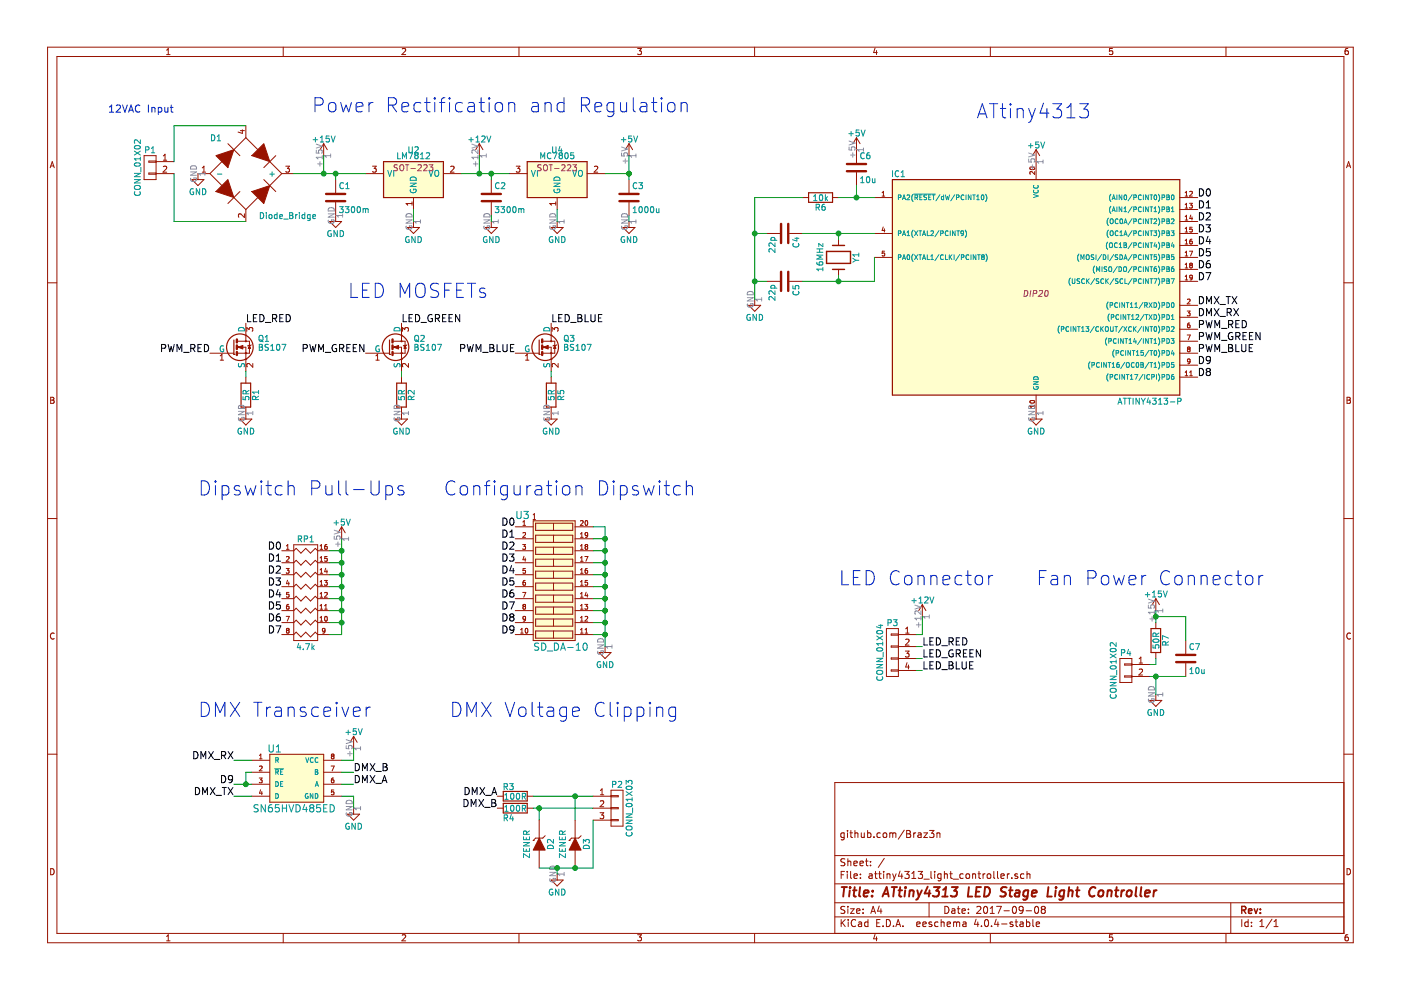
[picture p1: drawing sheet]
<svg xmlns="http://www.w3.org/2000/svg" width="297mm" height="210mm" viewBox="0 0 297 210" stroke-linecap="round" stroke-linejoin="round" font-family="sans-serif">
<g fill="#fffecd" stroke="#fffecd" stroke-width=".25">
<path d="M111.8 34.3h12.7v7.6h-12.7z" fill-rule="evenodd"/>
<path d="M81.3 34.3h12.7v7.6h-12.7z" fill-rule="evenodd"/>
<path d="M189.2 38.1h60.9v45.7h-60.9z" fill-rule="evenodd"/>
</g>
<g fill="none" stroke="#981200" stroke-width=".25">
<path d="M81.3 34.3h12.7v7.6h-12.7zM111.8 34.3h12.7v7.6h-12.7zM189.2 38.1h60.9v45.7h-60.9zM171.4 40.9h5.1v2h-5.1zM49.6 75.1h.1M49.6 72.1v3M82.6 75.1h.1M82.6 72.1v3M114.3 75.1h.1M114.3 72.1v3M51.1 81.2h2v5.1h-2zM84.1 81.2h2v5.1h-2z"/>
<path d="M115.8 81.2h2.1v5.1h-2.1zM244 133.3h2.1v5.1h-2.1zM106.7 167.8h5.1v2h-5.1zM106.7 170.3h5.1v2.1h-5.1z"/>
<circle cx="50.9" cy="73.6" r="2.82"/>
<circle cx="83.9" cy="73.6" r="2.82"/>
<circle cx="115.6" cy="73.6" r="2.82"/>
</g>
<g fill="none" stroke="#981200" stroke-width=".21">
<path d="M10.1 10h276.8v189.9h-276.8zM12.1 12h272.8v185.9h-272.8zM35.3 11.6h.8M35.3 10.6l.4-.3v1.3M60 10v2M85.3 10.4l.5-.1 .2 .3-.8 1h.8M110 10v2M135.2 10.3h.8l-.4 .5h.3l.1 .2-.1 .4-.2 .2-.5-.2M160 10v2M185.5 10.2l-.3 .9h.8M185.8 10.7v.9M210 10v2"/>
<path d="M235.9 10.3h-.6l-.1 .6 .6-.1 .1 .5-.2 .3-.5-.2M259.9 10v2M285.8 10.3h-.4l-.2 .3v.7l.2 .3 .4-.2 .1-.4-.1-.2h-.4l-.2 .2M10.6 35.6l.5-1.3 .4 1.3M10.8 35.2h.6M30.5 33h2.6v5.1h-2.6zM33.1 36.8h3.8M33.1 36.7h-1.5v.2h1.5M33.1 34.1h-1.5v.3h1.5M33.1 34.3h3.8M34.6 35.3l.5-.1 .2 .4-.7 .9h.7M34.6 34h.7"/>
<path d="M34.6 33.1l.4-.4v1.3M40.7 38.1h2.5l-1.2 1.2zM42.9 36.5h.7M42.9 35.6l.3-.4v1.3M44.5 36.8h-2.5v1.3M44.5 36.8l2.5 2.5M47 34.3l-2.5 2.5M48.3 30.5l2.6 2.5M51 27.7h.8M51.4 27.5v.8l-.9-.3M52.1 26.7v2.5M52.1 29.2l-2.5 2.5"/>
<path d="M52.1 29.2l2.6 2.5M55.9 38.1l2.6 2.5M57.2 34.3l2.5 2.5M58.5 33l-2.6 2.5M59.7 36.8h2.6M59.7 36.8l-2.5 2.5M60.6 35.2h.8l-.5 .5 .4 .1v.6l-.2 .1-.5-.1M68.6 30.5v2.5M68.6 30.5l-.7 1.2M68.6 30.5l.8 1.2M71.2 38.1v2.8M77.5 36.8h3.8"/>
<path d="M79 35.2h.8l-.5 .5 .4 .1v.6l-.2 .1-.5-.1M94 36.8h3.8M95.6 35.3l.4-.1 .3 .4-.8 .9h.8M101.6 30.5l-.7 1.2M101.6 30.5v2.5M101.6 30.5l.8 1.2M104.2 38.1v2.8M108 36.8h3.8M109.4 35.2h.8l-.4 .5 .4 .1v.6l-.2 .1-.6-.1M124.5 36.8h3.8M126 35.3l.5-.1 .2 .4-.8 .9h.8M133.4 30.5l-.8 1.2"/>
<path d="M133.4 30.5v2.5M133.4 38.1v2.8M133.4 30.5l.7 1.2M181.6 29.2v5.3M181.6 36.6v2.7M181.6 29.2l-.8 1.3M181.6 29.2l.8 1.3M218.4 35.5a.62 .62 0 0 1 1 .2 .59 .59 0 0 1-1-.1zM219.4 36.4v.6l-.7-.6-.3 .2 .1 .3M219.7 31.7v6.4M219.7 31.7l-.8 1.3M219.7 31.7l.7 1.3"/>
<path d="M285.5 35.6l.4-1.3 .5 1.3M285.6 35.2h.6M10.1 60h2M49.6 41.9l2.5 2.5M50.9 40.6l-2.6 2.6M51.8 45.3v.8l-.9-.8-.3 .3 .1 .4M52.1 44.4v2.6M54.7 41.9l-2.6 2.5M69.9 47h2.5l-1.2 1.2zM71.2 42.9v4.1M86.4 48.2h2.5l-1.2 1.3zM87.4 43.2h-1.3l.3 .3"/>
<path d="M87.4 42.8v.7M87.7 41.9v2.5M87.7 47v1.2M102.9 48.2h2.5l-1.2 1.3zM104.2 42.9v2.8M104.2 47v1.2M116.9 48.2h2.5l-1.3 1.3zM117.8 42.8v.7M117.8 43.2h-1.2l.3 .3M118.1 41.9v2.5M118.1 47v1.2M132.1 48.2h2.5l-1.2 1.3z"/>
<path d="M133.4 42.9v2.8M133.4 47v1.2M162.6 49.5h2.7M162.6 59.7h2.7M167.4 49.5h2.8M167.4 59.7h2.8M170.2 41.9h1.2M176.5 41.9h1.3M177.8 50.8v1.2M177.8 57.1v1.3M185.4 41.9h3.8M185.4 49.5h3.8"/>
<path d="M185.4 54.6h3.8M187 41.6h.6M187 40.9l.3-.3v1M187.3 48.1l-.3 .8h.6M187.5 48.5v.7M187.6 53.3h-.5l-.1 .4h.5l.1 .5h-.6M250.1 47h3.8M250.1 41.9h3.8M250.1 49.5h3.8M250.1 54.6h3.8M250.1 44.4h3.8M250.1 52h3.8"/>
<path d="M250.1 57.1h3.8M250.1 59.7h3.8M251.3 41.6h.5M251.3 54.3h.5M251.3 40.9l.3-.3v1M251.3 43.4l.3-.3v1M251.3 45.9l.3-.3v1.1M251.3 48.5l.3-.3v1M251.3 51l.3-.3v1M251.3 53.6l.3-.3v1M251.3 56.1l.3-.3v1M251.3 58.6l.3-.3v1.1"/>
<path d="M251.3 44.1h.5M251.3 46.7h.5M251.3 49.2h.5M251.3 51.7h.5M251.3 56.8h.5M251.3 59.4h.5M252.2 53.3h.6l-.4 1M252.2 43.1h.6l-.3 .4 .3 .1v.4h-.6M252.2 40.7l.4-.1 .2 .3-.6 .7h.6M252.2 56v.1M252.2 56.1l.2 .1M252.2 56l.2-.2 .4 .2"/>
<path d="M252.4 56.2l-.2 .2 .2 .4 .4-.1v-.4l-.2-.1M252.4 56.2h.2M252.5 45.6l-.3 .7h.6M252.7 50.7l-.3 .1-.2 .7 .2 .2 .4-.1-.1-.4-.3-.1-.2 .2M252.7 46v.7M252.8 48.2h-.5l-.1 .5 .5-.1 .1 .5h-.6M252.8 56v.1M252.8 58.8l-.2 .2-.3-.1v-.5l.3-.1 .2 .2v.6l-.5 .3M252.8 56.1l-.2 .1M284.9 60h2M44.5 74.9h5.1M46.7 76.4h.7"/>
<path d="M46.7 75.4l.3-.3v1.3M50.3 73.6h1.8v5.1M50.3 72.3h2.6v2.6h-2.6M52.1 76.2h.1M52.1 71.1h.1M52.1 74.9h.1M52.1 68.5v3.8M52.1 80v1.2M52.3 70.2v-.7l.5 .4 .1-.4h.6l.1 .2-.1 .5M53.3 73.1l-.8 .3M53.6 77.1v.8l-.9-.8-.4 .2 .1 .5M77.5 74.9h5.1"/>
<path d="M79.7 76.4h.7M79.7 75.4l.3-.3v1.3M83.3 73.6h1.8v5.1M83.3 72.3h2.6v2.6h-2.6M85.1 76.2h.1M85.1 71.1h.1M85.1 74.9h.1M85.1 68.5v3.8M85.1 80v1.2M85.3 70.2v-.7l.5 .4 .1-.4h.6l.1 .2-.1 .5M86.3 73.1l-.8 .3M86.6 77.1v.8l-.9-.8-.4 .2 .1 .5"/>
<path d="M109.2 74.9h5.1M111.4 76.4h.7M111.4 75.4l.4-.3v1.3M115.1 73.6h1.8v5.1M115.1 72.3h2.5v2.6h-2.5M116.9 76.2h.1M116.9 71.1h.1M116.9 74.9h.1M116.9 68.5v3.8M116.9 80v1.2M117.1 70.2v-.7l.4 .4 .1-.4h.6l.1 .2-.1 .5M118 73.1l-.8 .3"/>
<path d="M118.3 77.1v.8l-.9-.8-.3 .2 .1 .5M158.7 64.7h2.6l-1.3 1.3zM160 63.5v1.2M250.1 74.9h3.8M250.1 72.3h3.8M250.1 64.7h3.8M250.1 67.3h3.8M250.1 69.8h3.8M250.1 77.4h3.8M250.1 80h3.8M251.3 79.7h.5M251.3 78.9l.3-.3v1.1"/>
<path d="M251.7 66h.6l-.3 .3 .3 .1v.5h-.6M251.7 71h.7l-.5 1M251.8 63.5l.3-.1 .2 .3-.6 .7h.6M251.9 74l-.1-.2 .1-.2 .4 .1-.2 .3M251.9 74l-.1 .2 .1 .4 .4-.1v-.4l-.2-.1M251.9 74h.2M252.2 68.5l-.3 .1-.1 .7 .1 .2 .4-.1-.1-.5h-.3l-.1 .2M252.2 79.7h.6M252.2 78.9l.3-.3v1.1M252.3 76.5l-.2 .2h-.3v-.5l.3-.1 .2 .2v.6l-.5 .2M10.7 84.2h.5l.2 .3-.2 .3 .3 .3-.2 .4h-.6zM10.7 84.8h.5"/>
<path d="M50.9 88.8h2.5l-1.3 1.3zM52.1 86.3v2.5M83.9 88.8h2.5l-1.3 1.3zM85.1 86.3v2.5M115.6 88.8h2.5l-1.2 1.3zM116.9 86.3v2.5M218.4 88.8h2.5l-1.2 1.3zM218.4 85a.62 .62 0 0 1 1 .2 .59 .59 0 0 1-1-.1zM219.4 85.9v.5M219.4 86.2h-1l.3 .2M219.7 83.8v5M285.6 84.2h.4l.3 .3-.3 .3 .3 .3-.2 .4h-.5z"/>
<path d="M285.6 84.8h.4M10.1 109.9h2M59.7 116.8h2.6l.5-.5 1 1 1-1 1 1 1-1 .6 .5h2.5M59.7 119.3h2.6l.5-.5 1 1 1-1 1 1 1-1 .6 .5h2.5M60.7 116.5h.6M60.7 118.1l.4-.1 .2 .3-.6 .7h.6M60.7 115.8l.3-.3v1M62.3 115.5h5.1v20.3h-5.1zM67.9 116.5h.5M67.9 119h.5M67.9 115.8l.2-.3v1M67.9 118.3l.2-.3v1"/>
<path d="M69.3 115.5l-.3 .1-.2 .7 .2 .2 .4-.1-.1-.5-.3-.1-.2 .2M69.4 118h-.5l-.1 .5 .5-.1 .1 .5h-.6M72.4 111.7l-.7 1.3M72.4 111.7v2.5M72.4 111.7l.8 1.3M109.2 111.7h3.9M109.2 114.2h3.9M109.2 116.8h3.9M109.2 119.3h3.9M110.8 115.5h.6l-.3 .3 .3 .1v.5h-.6M110.9 111.4h.5M110.9 110.7l.2-.3v1"/>
<path d="M110.9 113l.3-.1 .2 .3-.6 .7h.6M111.1 117.9l-.2 .8h.6M111.4 118.3v.7M113.1 110.4h8.8v25.4h-8.8zM113.1 109.2l.2-.3v1.3M113.1 110.2h.5M113.6 110.9h7.8v1.6h-7.8zM113.6 113.5h7.8v1.5h-7.8zM113.6 116h7.8v1.5h-7.8zM113.6 118.6h7.8v1.5h-7.8zM117.4 110.9v1.6M117.4 113.5v1.5"/>
<path d="M117.4 116v1.5M117.4 118.6v1.5M121.9 111.7h3.8M121.9 114.2h3.8M121.9 116.8h3.8M121.9 119.3h3.8M123.1 110.5l.4-.1 .1 .3-.6 .7h.6M123.1 113.9h.5M123.1 116.5h.5M123.1 113.2l.3-.3v1M123.1 115.8l.3-.3v1M123.1 118.3l.3-.3v1"/>
<path d="M123.1 119h.5M124 118h.7l-.5 1M124.1 110.5l.2-.1a.49 .49 0 0 1 .3 .5 .49 .49 0 0 1-.4 .4l-.2-.3zM124.2 115.9l-.2-.2 .2-.2 .4 .1-.2 .3M124.2 115.9l-.2 .2 .2 .4 .4-.1v-.4l-.2-.1M124.2 115.9h.2M124.6 113.3l-.2 .3-.3-.1v-.5l.3-.1 .2 .2v.6l-.5 .2M284.9 109.9h2M11.5 134.3a.58 .58 0 0 0-.8 .5 .58 .58 0 0 0 .8 .6M59.7 121.9h2.6l.5-.6 1 1.1 1-1.1 1 1.1 1-1.1 .6 .6h2.5M59.7 124.4h2.6l.5-.5 1 1 1-1 1 1 1-1 .6 .5h2.5M59.7 126.9h2.6l.5-.5 1 1 1-1 1 1 1-1 .6 .5h2.5"/>
<path d="M59.7 129.5h2.6l.5-.5 1 1 1-1 1 1 1-1 .6 .5h2.5M59.7 132h2.6l.5-.5 1 1 1-1 1 1 1-1 .6 .5h2.5M59.7 134.5h2.6l.5-.5 1 1.1 1-1.1 1 1.1 1-1.1 .6 .5h2.5M60.7 120.5h.6l-.3 .4 .3 .1v.4h-.6M60.7 130.7h.6l-.4 1M60.9 133.7l-.2 .2 .2 .3 .4-.1v-.3l-.2-.1M60.9 133.7l-.2-.2 .2-.3 .4 .1-.2 .4M60.9 133.7h.2M61 123l-.3 .8h.6M61.2 128.1l-.3 .1-.2 .8 .2 .2 .4-.1-.1-.5-.3-.1-.2 .2M61.2 123.4v.7M61.3 125.6h-.5l-.1 .5 .5-.1 .1 .5h-.6"/>
<path d="M67.9 121.5h.5M67.9 124.1h.5M67.9 129.2h.5M67.9 131.7h.5M67.9 126.6h.5M67.9 131l.2-.3v1M67.9 128.5l.2-.4v1.1M67.9 125.9l.2-.3v1M67.9 123.4l.2-.3v1M67.9 120.8l.2-.3v1M68.8 123.1h.6l-.3 .4 .3 .1v.4h-.6M68.8 125.7l.4-.1 .2 .3-.6 .7h.6"/>
<path d="M68.8 129.2h.6M68.8 128.5l.3-.4v1.1M68.9 130.8l.2-.1a.49 .49 0 0 1 .3 .5 .49 .49 0 0 1-.4 .5l-.2-.4zM68.9 133.7l-.2 .2-.3-.1v-.5l.3-.1 .2 .2v.6l-.5 .2M69.1 120.5l-.3 .7h.6M69.3 120.9v.6M109.2 121.9h3.9M109.2 124.4h3.9M109.2 126.9h3.9M109.2 129.5h3.9M109.2 132h3.9M109.2 134.5h3.9"/>
<path d="M110.4 134.2h.5M110.4 133.5l.3-.3v1M110.8 125.6h.7l-.5 1M111 128.6l-.1-.2 .1-.3 .4 .1-.2 .4M111 128.6l-.1 .2 .1 .4 .4-.1v-.4l-.2-.1M111 128.6h.2M111.4 123.1l-.4 .1-.1 .7 .1 .2 .4-.1v-.5h-.4l-.1 .2M111.4 120.5h-.5v.5h.5v.4h-.5M111.4 131.1l-.2 .2h-.3v-.6h.3l.2 .2v.6l-.5 .2M111.4 133.3l.2-.1a.49 .49 0 0 1 .3 .5 .49 .49 0 0 1-.4 .5l-.1-.3zM113.6 121.1h7.8v1.5h-7.8zM113.6 123.6h7.8v1.6h-7.8z"/>
<path d="M113.6 126.2h7.8v1.5h-7.8zM113.6 128.7h7.8v1.5h-7.8zM113.6 131.2h7.8v1.6h-7.8zM113.6 133.8h7.8v1.5h-7.8zM117.4 121.1v1.5M117.4 123.6v1.6M117.4 126.2v1.5M117.4 128.7v1.5M117.4 131.2v1.6M117.4 133.8v1.5M121.9 121.9h3.8M121.9 124.4h3.8"/>
<path d="M121.9 126.9h3.8M121.9 129.5h3.8M121.9 132h3.8M121.9 134.5h3.8M123.1 121.5h.5M123.1 124.1h.5M123.1 129.2h.5M123.1 131.7h.5M123.1 134.2h.5M123.1 120.8l.3-.3v1M123.1 123.4l.3-.3v1M123.1 125.9l.3-.3v1"/>
<path d="M123.1 128.5l.3-.4v1.1M123.1 131l.3-.3v1M123.1 133.5l.3-.3v1M123.1 126.6h.5M124 128.1h.6l-.3 .4 .3 .1v.5h-.6M124 130.8l.4-.1 .2 .3-.6 .7h.6M124 134.2h.6M124 133.5l.3-.3v1M124.3 125.6l-.3 .7h.7M124.5 120.5l-.3 .1-.2 .7 .2 .2 .4-.1-.1-.4-.3-.1-.2 .2M124.5 125.9v.7M124.6 123.1h-.5l-.1 .5 .5-.1 .1 .5h-.6"/>
<path d="M127 138.4h2.6l-1.3 1.2zM128.3 137.1v1.3M187.9 133.3h2.6v10.1h-2.6zM190.5 134.5h3.8M190.5 134.4h-1.5v.3h1.5M190.5 137h-1.5v.2h1.5M190.5 139.5h-1.5v.2h1.5M190.5 137.1h3.8M190.5 139.6h3.8M191.9 138h.8l-.4 .5 .4 .1v.6l-.2 .1-.6-.1M192 134.2h.7M192 133.3l.4-.3v1.2"/>
<path d="M192 135.6l.5-.1 .2 .4-.8 .9h.8M195.6 128.2l-.8 1.3M195.6 128.2v2.5M195.6 128.2l.7 1.3M237.4 139.6h2.6v5.1h-2.6zM241.5 139.7l.4-.4v1.3M245.1 126.9v2.6M245.1 132v1.3M245.1 138.4v1.2M245.1 126.9l-.8 1.3M245.1 126.9l.7 1.3M251.4 135.8v2.8"/>
<path d="M286.3 134.3a.58 .58 0 0 0-.8 .5 .58 .58 0 0 0 .8 .6M10.1 159.9h2M57.2 159.9h11.4v10.2h-11.4zM75 156.1v2.6M75 156.1l-.8 1.3M75 156.1l.7 1.3M190.5 142h-1.5v.3h1.5M190.5 142.2h3.8M192.3 140.5l-.3 .9h.8M192.6 141v.9M240 143.4h3.8M240 143.3h-1.5v.3h1.5"/>
<path d="M240 140.8h-1.5v.2h1.5M240 140.9h3.8M241.5 140.6h.7M241.5 142l.5-.1 .2 .3-.7 .9h.7M243.8 148.5h2.5l-1.2 1.3zM245.1 147.2v1.3M251.4 140.6v2.8M284.9 159.9h2M53.4 161.2h3.8M53.4 163.7h3.8M53.4 166.3h3.8M53.4 168.8h3.8"/>
<path d="M55 165h.6l-.4 .3 .4 .1v.5h-.6M55 160.9h.6M55 160.2l.3-.3v1M55 162.5l.4-.1 .2 .3-.6 .7h.6M55.2 167.4l-.2 .8h.6M55.5 167.8v.7M68.6 161.2h3.8M68.6 163.7h3.8M68.6 166.3h3.8M68.6 168.8h3.8M70.2 162.4h.7l-.5 1M70.4 160.3l-.1 .2 .1 .4 .4-.1v-.4l-.2-.1"/>
<path d="M70.4 160.3l-.1-.2 .1-.2 .4 .1-.2 .3M70.4 160.3h.2M70.7 165l-.3 .1-.1 .7 .1 .2 .4-.1-.1-.5-.3-.1-.1 .2M70.8 167.5h-.5v.5l.4-.1 .1 .5h-.5M73.7 172.6h2.5l-1.2 1.3zM75 171.4v1.2M105.4 168.8h1.3M105.4 171.4h1.3M111.8 168.8h1.3M111.8 171.4h1.3M113.1 178.2h.1M114.3 173.9v3.8"/>
<path d="M115.6 177.2l-.5 .5h-1.5l-.5 .5M120.7 178.2h.1M121.9 173.9v3.8M123.2 177.2l-.5 .5h-1.5l-.5 .5M125.7 168.8h3.9M125.7 171.4h3.9M125.7 173.9h3.9M127.2 172.3h.8l-.4 .5 .4 .1v.6l-.2 .1-.6-.1M127.3 168.5h.7M127.3 167.6l.3-.4v1.3M127.3 169.9l.5-.1 .2 .3-.8 .9h.8M129.6 167.5h2.5v7.7h-2.5z"/>
<path d="M129.6 173.8h1.5v.2h-1.5M129.6 168.7h1.5v.2h-1.5M129.6 171.2h1.5v.3h-1.5M179 176.6l-.1 1.3-.2 .2-.4-.1M179 176.7l-.5-.1-.2 .3v.5l.2 .2 .5-.1M179.7 176.1v.1M179.7 176.6v1M180.2 176.6h.6M180.4 176.1v1.3l.4 .2M181.3 176.7l.2-.1 .3 .1 .1 .9M181.3 176.1v1.5M182.6 176.6l.1 .9 .3 .1 .2-.2"/>
<path d="M183.2 176.6v1M184 176.7l.4-.1 .3 .3-.2 .6h-.5M184 176.1v1.5M185.3 177.4v.2M186.6 176.7l-.4-.1-.3 .3 .1 .5 .2 .2 .4-.1M187.3 176.7l.2-.1 .4 .1 .1 .6-.1 .2-.4 .1-.2-.2zM188.6 176.7l.5-.1 .2 .2M188.6 176.6v1M189.3 176.8l.2-.2 .4 .1v.9M189.3 176.8v.8M191.7 176l-1.2 1.9M192.2 176.1h.5l.3 .3-.3 .4 .3 .1 .1 .4-.3 .3h-.6z"/>
<path d="M192.2 176.8h.5M193.7 176.6v1M194.2 176.6l-.5 .3M194.7 176.7h.5l.1 .9M195.3 176.9l-.7 .3 .2 .4 .5-.1M195.9 176.6h.7l-.7 1h.7M197.1 176.1h.9l-.5 .6 .4 .1v.6l-.2 .2-.6-.2M198.7 176.7l.2-.1 .3 .1 .1 .9M198.7 176.6v1M284.9 165.9h-107.9v32M10.7 184.2a.65 .65 0 0 1 .8 .6 .65 .65 0 0 1-.8 .7zM35.3 198.5l.4-.3v1.3"/>
<path d="M35.3 199.5h.8M60 197.9v2M85.3 198.3l.5-.1 .2 .3-.8 1h.8M110 197.9v2M114.3 180.2v3.8M116.9 186.6h2.5l-1.3 1.3zM118.1 185.3v1.3M121.9 180.2v3.8M135.2 198.2h.8l-.4 .5h.3l.1 .2-.1 .5-.2 .1-.5-.1M160 197.9v2M177 194.4h107.9M177 191.4h107.9"/>
<path d="M177 187.4h107.9M177 181.4h107.9M178.3 185.5h.6M178.3 195v1.5M178.5 195.6l.7 .9M179.1 184.8h-.8v1.5M179.1 182.1h-.6l-.2 .2v.3l.8 .4v.4l-.2 .2-.6-.1M179.1 192.2h-.6l-.2 .2v.4l.8 .3v.4l-.2 .2-.6-.1M179.2 195l-.9 .8M179.6 184.8v.1M179.6 185.3v1M179.8 182.1v1.5"/>
<path d="M179.8 192.2v.1M179.8 192.7v1M179.8 182.7l.2-.1h.3l.1 1M179.8 195v.1M179.8 195.5v1M180.3 192.7h.8l-.8 1h.8M180.3 184.8v1.3l.3 .2M181 183.1l.7-.2v-.3h-.4l-.3 .2 .1 .7h.6M181.1 185.8l.7-.2-.1-.3h-.4l-.2 .2v.7h.6M181.4 195.1a.71 .71 0 0 0-1 .5 .71 .71 0 0 0 .7 .9l.3-.2M181.6 193.2l.7-.2v-.2l-.5-.1-.2 .2 .1 .7h.6M182 195.5h.6l.1 1"/>
<path d="M182.3 183.1l.7-.2v-.3h-.4l-.3 .2 .1 .7h.6M182.4 186.1v.2M182.4 185.3v.2M182.7 195.8l-.7 .3 .2 .4 .5-.1M183 193.5v.2M183 192.8v.1M183.5 182.6h.6M183.7 182.1v1.3l.4 .2M184 195.5h-.4l-.3 .2 .1 .6 .2 .2 .4-.1M184 195v1.5M184.3 185.3h.6v1M184.6 183.4v.2"/>
<path d="M184.6 182.6v.2M184.6 193.7l.5-1.5 .5 1.5M184.8 193.2h.7M184.9 185.6l-.7 .3 .2 .4 .5-.1M185.4 185.3h.6M185.5 198.1l-.3 .9h.8M185.6 184.8v1.3l.4 .2M185.8 198.6v.9M185.9 195.7h.5M186.3 185.3h.5M186.4 192.1l-.3 1.1h.9M186.5 184.8v1.3l.3 .2"/>
<path d="M186.6 195h-.7v1.5h.7M186.8 192.7v1M187.2 196.3v.2M187.4 184.8v.1M187.4 185.3v1M187.5 182l-1.3 1.9M187.9 195a.76 .76 0 0 1 .9 .7 .76 .76 0 0 1-.9 .8zM188.1 185.4l.2-.1h.3l.1 1M188.1 185.3v1M189.3 185.3l.3 1M189.4 196.3v.2M189.6 186.3l-.3 .5"/>
<path d="M189.9 196.5l.5-1.5 .5 1.5M190 185.3l-.4 1M190.1 196h.7M190.8 184.7l-.3 1.1h.9M191.2 185.3v1M191.4 196.3v.2M191.8 184.8h1l-.5 .5 .4 .2v.6l-.2 .2-.7-.2M193.3 186.3h.9M193.3 185.2l.5-.4v1.5M194.4 196l.7-.2-.1-.3h-.4l-.2 .2v.7h.6M194.7 184.8h.9l-.5 .5 .4 .2v.6l-.2 .2-.6-.2M195.7 196l.7-.2-.1-.3h-.4l-.2 .2v.7h.6"/>
<path d="M195.9 186.4h1.1M197 191.4v3M197.4 184.8v1.3l.2 .2M197.5 195.5h-.3l-.2 .2v.2l.5 .1v.4h-.5M198.2 184.8v.1M198.2 185.3v1M198.9 195.5h-.5l-.2 .2v.6l.2 .2 .5-.1M199.5 185.3h-.4l-.3 .2 .1 .6 .2 .2 .4-.1M199.5 185.3v1.3l-.3 .2-.3-.1M199.5 195.6l.2-.1h.4l.1 1M199.5 195v1.5M200.2 184.8v1.5"/>
<path d="M200.2 185.4l.2-.1h.4l.1 1M200.3 192.2a.76 .76 0 0 1 .9 .7 .76 .76 0 0 1-.9 .8zM200.8 196l.7-.2v-.3h-.5l-.2 .2 .1 .7h.6M201.4 185.3h.5M201.6 184.8v1.3l.3 .2M201.8 192.8h.6l.1 .9M202.1 186.4h1.1M202.2 195.6l.4-.1 .2 .2M202.2 195.5v1M202.5 193l-.8 .3 .3 .4 .5-.1M202.8 195.7l.2-.2h.4l.1 1M202.8 195.7v.8"/>
<path d="M203 192.7h.5M203.2 192.2v1.3l.3 .2M204 193.2l.7-.2-.1-.2-.4-.1-.2 .2v.7h.6M204.2 195.5h.6v1M204.2 185.3h-.4l-.3 .2 .1 .6 .2 .2 .4-.1M204.8 195.8l-.7 .3 .2 .4 .5-.1M204.9 185.4l.2-.1 .4 .1 .1 .6-.1 .2-.4 .1-.2-.2zM205.3 193.5v.2M205.3 192.8v.1M206.2 185.4l.2-.1h.4l.1 1M206.2 185.3v1M207 194.9l-.4 1.1h.9"/>
<path d="M207.1 192.3l.6-.1 .3 .4-1 1.1h1M207.3 195.5v1M207.4 185.3h.5M207.6 184.8v1.3l.3 .2M208.1 196.3v.2M208.4 185.3v1M208.7 192.3l.2-.1a.8 .8 0 0 1 .5 .7 .8 .8 0 0 1-.5 .8l-.4-.6zM208.9 185.3l-.5 .2M208.9 195.1l.2-.1a.8 .8 0 0 1 .5 .7 .8 .8 0 0 1-.5 .8l-.4-.6zM209.4 185.4l.2-.1 .4 .1 .1 .6-.2 .2-.3 .1-.2-.2zM209.9 193.7h.9M209.9 192.6l.5-.4v1.5"/>
<path d="M210 197.9v2M210.2 196.3v.2M210.7 184.8v1.3l.2 .2M211.2 194.9l-.3 1.1h.9M211.3 192.2h1l-.7 1.5M211.5 184.8v1.3l.2 .2M211.6 195.5v1M212.2 185.8l.7-.2v-.3h-.5l-.2 .2 .1 .7h.6M212.4 195.9h1.1M212.9 193.1h1.1M213.6 185.3v1M214 185.3l-.4 .2"/>
<path d="M214.5 186.1v.2M214.7 195.5h-.3l-.3 .2 .1 .2 .5 .1v.4h-.6M214.8 192.3l.2-.1a.8 .8 0 0 1 .5 .7 .8 .8 0 0 1-.5 .8l-.4-.6zM215.2 195.5h.6M215.4 195v1.3l.4 .2M215.7 185.3h-.3l-.2 .2v.2l.5 .1v.4h-.5M216.3 195.5h.6v1M216.9 192.8l-.3 .3h-.3l-.2-.3v-.4l.2-.2h.3l.3 .2a1.01 1.01 0 0 1-.4 1.3h-.3M216.9 195.8l-.7 .3 .2 .4 .5-.1M217.1 185.3h-.5l-.2 .2v.6l.2 .2 .5-.1M217.6 193.1h1.1M217.6 195.5h.5l.3 .2-.2 .7h-.6"/>
<path d="M217.6 195v1.5M217.7 185.4l.2-.1h.4l.1 1M217.7 184.8v1.5M219 195v1.3l.2 .2M219.5 192.3l.2-.1a.8 .8 0 0 1 .5 .7 .8 .8 0 0 1-.5 .8l-.4-.6zM219.7 196l.7-.2v-.3h-.5l-.2 .2 .1 .7h.6M221 192.8l-.2-.3 .2-.3h.3l.3 .2-.3 .4M221 192.8l-.2 .3v.4l.2 .2h.3l.3-.3v-.3l-.3-.3M221 192.8h.3M235.9 198.2h-.6l-.1 .6 .6-.1 .1 .5-.2 .3-.5-.1M259.9 197.9v2M260.9 191.4v6.5"/>
<path d="M263.3 195v1.5M264.6 195.5h-.4l-.3 .2 .1 .6 .2 .2 .4-.1M264.6 195v1.5M265.3 196.3v.2M265.3 195.5v.2M267.1 196.5h.9M267.1 195.4l.4-.4v1.5M269.7 194.9l-1.3 1.9M270.1 196.5h.9M270.1 195.4l.4-.4v1.5M285.6 184.2a.65 .65 0 0 1 .7 .6 .65 .65 0 0 1-.7 .7zM285.8 198.2h-.4l-.2 .3v.7l.2 .3 .4-.1 .1-.5-.1-.2h-.4l-.2 .2"/>
<circle cx="52.1" cy="72.3" r=".13"/>
<circle cx="52.1" cy="74.9" r=".13"/>
<circle cx="85.1" cy="74.9" r=".13"/>
<circle cx="85.1" cy="72.3" r=".13"/>
<circle cx="116.9" cy="74.9" r=".13"/>
<circle cx="116.9" cy="72.3" r=".13"/>
</g>
<g fill="none" stroke="#009596" stroke-width=".21">
<path d="M28.5 38.1h1.3l-1.3 .7h1.3M28.5 36.8h1.3l-1.3 .7h1.3M28.5 32l1.3 .9M28.5 31a.76 .76 0 0 1 1.3 .3 .74 .74 0 0 1-1.3-.1zM28.5 34.7a.76 .76 0 0 1 1.3 .3 .74 .74 0 0 1-1.3-.2zM28.5 39.5l.8-.2a.42 .42 0 0 1 .4 .2 .42 .42 0 0 1 0 .5l-.4 .2-.6-.1-.2-.2zM29.8 33.7h-1.3l.3 .3M29.8 29.7v.7l-1-.7-.3 .2 .1 .5M29.8 33.3v.7M29.8 32l-1.3 .9M29.9 35.5v1M30.9 31.8l.6-.1v-.5l-.6-.1v1.3"/>
<path d="M32.1 32.4h.7M32.1 31.5l.4-.4v1.3M44.8 28.6a.64 .64 0 0 1 .8 .6 .64 .64 0 0 1-.8 .7zM46.1 29.9h.7M46.1 28.9l.3-.3v1.3M46.1 36.9h.9M57.2 36.9h1M57.7 36.4v1M66.4 29.6h1M66.9 29.1v1M67.9 30.1h.7M67.9 29.2l.4-.4v1.3"/>
<path d="M69.8 28.8h-.6l-.1 .6h.7v.6l-.2 .1-.5-.1M70.2 28.8l.4 1.3 .5-1.3M72.8 38.8a.56 .56 0 0 0-.8 .6 .56 .56 0 0 0 .8 .5M73.3 39.1l.4-.4v1.3M82.2 36.1l.4 1.3 .4-1.3M83.5 36.1v1.3M84.3 32.4v1.3h.6M85.3 33.7v-1.3l.5 .9 .4-.9v1.3M86.6 32.4h.9l-.5 1.3M86.7 31.1v1l.2 .3M87 38.8h1.2l-1.2 .8h1.2M87.2 37.6a.67 .67 0 0 1 .7 0 .67 .67 0 0 1 .3 .6h-1.2z"/>
<path d="M87.4 31.1v1l-.2 .3M88 31.2l.5-.1 .2 .4-.8 .9h.8M88.2 32.9l-.3 .3 .1 .3 .2 .2h.2l.3-.3-.1-.3-.2-.2M88.2 32.9h.2M88.2 32.4l-.3 .2 .3 .3M88.4 32.4l.3 .2-.3 .3M89.2 33.7h.7M89.2 32.7l.3-.3v1.3M90.4 32.5l.5-.1 .2 .3-.8 1h.8M91 36.1l.4 1.3 .4-1.3M92.2 36.3l.3-.2 .3 .1 .2 .8a.42 .42 0 0 1-.2 .3 .42 .42 0 0 1-.4 0l-.2-.3zM99.4 29.6h1"/>
<path d="M99.9 29.1v1M100.9 30.1h.7M100.9 29.2l.4-.4v1.3M102.1 28.9l.5-.1 .2 .4-.7 .9h.7M103.2 28.8l.4 1.3 .5-1.3M105.8 38.8a.56 .56 0 0 0-.8 .6 .56 .56 0 0 0 .8 .5M106.3 38.8l.5-.1 .2 .4-.8 .9h.8M112.7 36.1l.4 1.3 .4-1.3M113.9 36.1v1.3M114.7 33.7v-1.3l.4 .9 .4-.9v1.3M116.8 32.5a.56 .56 0 0 0-.8 .5 .56 .56 0 0 0 .8 .5M117.2 31.1v1l.2 .3"/>
<path d="M117.2 32.4h.9l-.6 1.3M117.4 38.8h1.3l-1.3 .8h1.3M117.6 37.6a.67 .67 0 0 1 .8 0 .67 .67 0 0 1 .3 .6h-1.3zM117.9 31.1v1l-.3 .3M118.7 31l-.3 1h.8M118.8 32.9l-.3 .3 .1 .3 .2 .2h.2l.2-.3v-.3l-.2-.2M118.8 32.9h.2M119 32.4l-.4 .1-.1 .2 .3 .2M119 31.5v.9M119 32.4l.2 .2-.2 .3M119.9 32.5l.1-.1a.67 .67 0 0 1 .5 .6 .67 .67 0 0 1-.5 .7l-.2-.5zM121.4 36.1l.4 1.3 .5-1.3"/>
<path d="M121.6 32.4h-.6v.6h.6v.5l-.1 .2-.5-.2M122.7 36.3l.2-.2 .4 .1 .2 .8a.42 .42 0 0 1-.2 .3 .42 .42 0 0 1-.5 0l-.2-.3zM131.7 29.6h1M132.2 29.1v1M133.9 28.8h-.6v.6h.6v.6l-.2 .1-.4-.1M134.3 28.8l.5 1.3 .4-1.3M135 38.8a.56 .56 0 0 0-.8 .6 .56 .56 0 0 0 .8 .5M135.4 38.7h.8l-.4 .5 .4 .1v.6l-.2 .1-.6-.1M180 28.4h.9M180.4 27.9v.9M182.2 27.6h-.7v.6h.7v.5l-.2 .1-.5-.1M182.5 38.7h.7"/>
<path d="M182.5 37.8l.3-.3v1.2M182.6 27.6l.4 1.2 .4-1.2M183.2 32.5a.56 .56 0 0 0-.7 .5 .56 .56 0 0 0 .7 .5M183.8 37.6l.2-.1a.67 .67 0 0 1 .4 .6 .67 .67 0 0 1-.4 .6l-.3-.4zM184.3 32.4h-.3l-.2 .3-.1 .7 .3 .3 .4-.2-.1-.6h-.3l-.3 .2M185 37.9v.8h.3l.2-.1M185.5 37.9v.8M189.2 36.2v1.3M190.6 36.3a.56 .56 0 0 0-.8 .5 .56 .56 0 0 0 .8 .5M191.1 37.5h.7M191.1 36.6l.3-.4v1.3M218 30.9h1"/>
<path d="M218.5 30.4v1M219.2 39.3a.44 .44 0 0 0 .4 .6 .44 .44 0 0 0 .4-.6M220.2 30.1h-.6v.6h.6v.5l-.1 .2-.5-.2M220.7 30.1l.4 1.3 .4-1.3M28.6 40.7a.56 .56 0 0 0 .5 .7 .56 .56 0 0 0 .5-.7M41 40.1a.59 .59 0 0 0-.7 .5 .59 .59 0 0 0 .7 .6l.1-.5h-.3M42.3 40v1.3l-.7-1.3v1.3M42.9 40a.64 .64 0 0 1 .8 .6 .64 .64 0 0 1-.8 .7zM55.2 45.1a.64 .64 0 0 1 .7 .6 .64 .64 0 0 1-.7 .7zM56.5 45.1v.1M56.5 45.5v.9M57.1 45.6l.3-.1 .3 .2v.4l-.3 .3-.4-.3z"/>
<path d="M58.8 45.6l-.4-.1-.2 .2 .1 .6h.5M58.8 45.1v1.3M59.3 45.9l.6-.1-.1-.2-.3-.1-.2 .2 .1 .6h.4M60.1 46.5h1M61.4 45.1h.4l.3 .2-.3 .4 .3 .1v.3l-.2 .3h-.5zM61.4 45.7h.4M62.7 45.5v.9M63 45.5l-.3 .2M63.4 45.1l.1 .1M63.5 45.2h.1M63.5 45.5v.9M64.6 45.6l-.3-.1-.3 .2 .1 .6h.5"/>
<path d="M64.6 45.1v1.3M65.8 45.5l-.1 1.2h-.5M65.8 45.6l-.4-.1-.2 .2 .1 .6h.5M66.3 45.9l.6-.1-.1-.2-.3-.1-.2 .2 .1 .6h.4M70.2 48.9a.59 .59 0 0 0-.7 .6 .59 .59 0 0 0 .7 .6l.1-.5h-.3M71.5 48.9v1.3l-.7-1.3v1.3M72 43.8h.8l-.5 .5 .4 .1v.6l-.2 .1-.5-.1M72.1 48.9a.64 .64 0 0 1 .7 .6 .64 .64 0 0 1-.7 .7zM73.2 43.8h.8l-.4 .5 .3 .1v.6l-.1 .1-.6-.1M73.3 40h.7M74.6 43.9l.2-.1a.67 .67 0 0 1 .4 .7 .67 .67 0 0 1-.4 .6l-.3-.5zM75.8 43.9l.2-.1a.67 .67 0 0 1 .4 .7 .67 .67 0 0 1-.4 .6l-.3-.5z"/>
<path d="M77 44.3l.3-.1 .2 .2M77 44.2v.9M77.5 44.4l.2-.2 .3 .1 .1 .8M77.5 44.4v.7M86.7 50.2a.59 .59 0 0 0-.7 .6 .59 .59 0 0 0 .7 .6l.1-.5h-.3M87 40.2a.59 .59 0 0 0 .6 .7 .59 .59 0 0 0 .6-.7l-.5-.1v.2M88 50.2v1.2l-.7-1.2v1.2M88.6 50.2a.64 .64 0 0 1 .7 .6 .64 .64 0 0 1-.7 .6zM103.2 50.2a.59 .59 0 0 0-.7 .6 .59 .59 0 0 0 .7 .6l.1-.5h-.3M104.5 50.2v1.2l-.7-1.2v1.2M105 43.8h.8l-.5 .5 .4 .1v.6l-.2 .1-.5-.1M105.1 50.2a.64 .64 0 0 1 .7 .6 .64 .64 0 0 1-.7 .6z"/>
<path d="M106.2 43.8h.8l-.4 .5 .3 .1v.6l-.1 .1-.6-.1M107.6 43.9l.2-.1a.67 .67 0 0 1 .4 .7 .67 .67 0 0 1-.4 .6l-.3-.5zM108.8 43.9l.2-.1a.67 .67 0 0 1 .4 .7 .67 .67 0 0 1-.4 .6l-.3-.5zM110 44.2v.9M110 44.3l.3-.1 .2 .2M110.5 44.4l.2-.2 .3 .1 .1 .8M110.5 44.4v.7M117.2 50.2a.59 .59 0 0 0-.8 .6 .59 .59 0 0 0 .8 .6v-.5h-.2M117.5 40.2a.59 .59 0 0 0 .6 .7 .59 .59 0 0 0 .5-.7l-.4-.1v.2M118.5 50.2v1.2l-.7-1.2v1.2M119.1 50.2a.64 .64 0 0 1 .7 .6 .64 .64 0 0 1-.7 .6zM132.4 50.2a.59 .59 0 0 0-.7 .6 .59 .59 0 0 0 .7 .6v-.5h-.2"/>
<path d="M133.7 50.2v1.2l-.7-1.2v1.2M134.2 45.1h.8M134.2 44.2l.4-.4v1.3M134.3 50.2a.64 .64 0 0 1 .7 .6 .64 .64 0 0 1-.7 .6zM135.6 43.9l.1-.1a.67 .67 0 0 1 .5 .7 .67 .67 0 0 1-.5 .6l-.2-.5zM136.8 43.9l.2-.1a.67 .67 0 0 1 .4 .7 .67 .67 0 0 1-.4 .6l-.3-.5zM138 43.9l.2-.1a.67 .67 0 0 1 .4 .7 .67 .67 0 0 1-.4 .6l-.3-.5zM139.2 44.2v.8l.3 .1 .2-.1M139.7 44.2v.9M163.4 50.9h1.3M163.5 50.9l-.1-.3 .3-.3 .5 .2v.4M164.3 52.7v.8l-.9-.8-.4 .3 .1 .4"/>
<path d="M164.3 51.5v.8l-.9-.8-.4 .2 .1 .5M168.2 51.6a.56 .56 0 0 0 .5 .8 .56 .56 0 0 0 .6-.8M168.5 50.5h.9M169 50.3v.8l-1-.3M172.5 42.5h.7M172.5 41.6l.4-.3v1.2M173 44l.6-.1 .1-.5-.7-.1v1.3M173.2 55.6v.4l.3 .2h.7l.3-.2-.2-.5-.6 .1v.4l.2 .2M173.2 53.5h1.3M173.2 52.8h1.3M173.3 44l.4 .6M173.8 52.8v.7"/>
<path d="M173.8 41.4l.2-.1a.67 .67 0 0 1 .5 .6 .67 .67 0 0 1-.5 .6l-.3-.4zM174.5 51.6v.7l-.9-.7v.7M174.5 56.7v.7M174.5 57.1h-1.3l.3 .3M174.5 54.1h-1.3l.9 .4-.9 .4h1.3M174.8 43.3l-.3 .1-.2 .2v.7l.2 .3 .4-.1-.1-.7h-.3l-.2 .2M175 41.3v1.2M175.1 42.1l.4 .4M175.5 41.7l-.5 .5M180.8 54.8l.7 .4M181.5 55.2h.6M181.5 55.2l-.7 .4"/>
<path d="M182.1 53.7v.7M182.1 54h-1.3l.4 .4M190.5 54.6l.5-.1v-.4l-.5-.1v1M190.5 41.9l.5-.1v-.4l-.5-.1v1M190.5 49.5l.5-.1v-.4l-.5-.1v1.1M191.3 42.3l.4-1 .3 1M191.3 50l.4-1.1 .3 1.1M191.3 55l.4-1 .3 1M191.4 42.1h.5M191.4 49.7h.5M191.4 54.8h.5M192.3 41.4l.4-.1 .2 .3-.6 .7h.6"/>
<path d="M192.3 50h.6M192.3 49.2l.3-.3v1.1M192.4 54.1l.1-.1a.49 .49 0 0 1 .4 .5 .49 .49 0 0 1-.5 .5l-.1-.3zM193.5 48.8a1.21 1.21 0 0 0 .1 1.5M193.6 41.2a1.2 1.2 0 0 0 0 1.5M193.6 53.9a1.2 1.2 0 0 0 0 1.5M193.6 48.8h-.1M193.8 41.2h4.5M193.9 48.9l.7 1.1M193.9 54l.7 1M194 41.9l.5-.1v-.4l-.5-.1v1M194.2 41.9l.4 .4"/>
<path d="M194.6 48.9l-.7 1.1M194.6 54l-.7 1M194.8 54h.6M194.8 48.9h.6M195 41.8h.4M195.1 48.9v1.1M195.1 54v1M195.5 41.3h-.5v1h.5M195.6 50l.3-1.1 .3 1.1M195.6 55l.3-1 .3 1M195.7 49.7h.5M195.7 54.8h.5"/>
<path d="M196.4 41.4h-.4l-.1 .3a.43 .43 0 0 1 .5 .5l-.5 .1M196.6 48.9v1.1h.5M196.6 54v1h.5M196.9 41.8h.3M197.4 49l.3-.1 .2 .3-.6 .8h.6M197.4 54.3l.2-.3v1M197.4 55h.5M197.4 41.3h-.5v1h.5M197.7 41.3h.5M197.9 41.3v1M199.1 48.9l-.9 1.3M199.1 54l-.9 1.3"/>
<path d="M199.3 41.3l-.9 1.3M199.4 49.5l.5-.1v-.4l-.5-.1v1.1M200 54.1a.44 .44 0 0 0-.6 .4 .44 .44 0 0 0 .6 .4M200.1 41.7h-.3l-.2 .2 .1 .4h.4M200.1 41.3v1M200.5 41.3l.2 1 .2-.7 .2 .7 .2-1M200.5 54v1h.4M201 49a.44 .44 0 0 0-.6 .5 .44 .44 0 0 0 .6 .4M201.3 54v1M201.4 54.5l.4 .5M201.5 48.9v1.1M201.8 54l-.5 .6"/>
<path d="M202.3 54v1M202.4 41.3l-.8 1.3M202.5 48.9v1.1l-.5-1.1v1.1M202.8 41.9l.5-.1v-.4l-.5-.1v1M202.9 48.9h.5M203.1 48.9v1.1M203.5 54l-.9 1.3M203.8 54.6l.5-.1v-.4l-.5-.1v1M204.3 49.4l-.2 .2-.3-.1v-.5l.3-.1 .2 .2v.6l-.5 .3M204.4 41.4a.44 .44 0 0 0-.7 .4 .44 .44 0 0 0 .7 .4M204.6 48.8a1.2 1.2 0 0 1 0 1.5M204.8 41.3v1"/>
<path d="M205.4 54.1a.44 .44 0 0 0-.6 .4 .44 .44 0 0 0 .6 .4M205.9 41.3v1l-.6-1v1M205.9 54v1M206.2 41.3h.6M206.5 41.3v1M206.9 54v1l-.6-1v1M207.1 42.3h.5M207.1 41.6l.3-.3v1M207.3 54h.5M207.5 54v1M208.1 41.4l.2-.1a.49 .49 0 0 1 .3 .6 .49 .49 0 0 1-.4 .4l-.2-.3zM208.3 54.5l-.2-.2 .2-.3 .4 .1-.2 .4"/>
<path d="M208.3 54.5l-.2 .2 .2 .3 .4-.1v-.3l-.2-.1M208.3 54.5h.2M209 41.2a1.2 1.2 0 0 1 0 1.5M209 53.9a1.2 1.2 0 0 1 0 1.5M219.1 41.2l1 .4-1 .3M219.2 40.3a.44 .44 0 0 0 .4 .6 .44 .44 0 0 0 .4-.6M226.9 58.9a1.2 1.2 0 0 0 0 1.6M227.3 59.1v.8l.2 .2 .4-.2v-.8M228.8 53.9a1.2 1.2 0 0 0 0 1.5M228.9 59.1h-.5v.4a.43 .43 0 0 1 .5 .5l-.5 .1M229.2 55v-1l.3 .8 .3-.8v1M229.9 59.2a.44 .44 0 0 0-.6 .4 .44 .44 0 0 0 .6 .4"/>
<path d="M230.4 59.1v1M230.4 54.1l.3-.1 .2 .2v.5l-.2 .3-.4-.1zM230.5 59.5l.4 .6M230.9 59.1l-.5 .6M231.9 54.1h-.5v.3a.43 .43 0 0 1 .5 .5l-.6 .1M232.1 56.4a1.2 1.2 0 0 0 0 1.6M232.1 59l-.9 1.4M232.4 54v1M232.5 57.6v-1l.3 .7 .4-.7v1M233 59.1h-.5v.4a.43 .43 0 0 1 .4 .5l-.5 .1M233.6 54l-.9 1.3M233.7 56.6v1"/>
<path d="M233.9 54a.51 .51 0 0 1 .6 .5 .51 .51 0 0 1-.6 .5zM234 59.2a.44 .44 0 0 0-.6 .4 .44 .44 0 0 0 .6 .4M234.4 59.1v1M234.6 59.5l.4 .6M234.6 56.6h-.4l-.1 .3a.43 .43 0 0 1 .5 .6h-.5M234.9 51.3a1.2 1.2 0 0 0 0 1.6M234.9 54v1M235 46.3a1.2 1.2 0 0 0 0 1.5M235 48.8a1.2 1.2 0 0 0 0 1.5M235 59.1l-.6 .6M235.2 56.6h.3l.2 .1v.5l-.2 .4-.4-.2zM235.3 51.5h.3l.2 .1 .1 .6-.3 .3-.3-.2z"/>
<path d="M235.5 46.5l.3-.1 .2 .2v.5l-.2 .3-.4-.1zM235.5 49l.3-.1 .2 .2v.5l-.2 .4-.4-.2zM235.5 41.2a1.2 1.2 0 0 0 0 1.5M235.5 43.7a1.2 1.2 0 0 0 0 1.6M235.8 42.3l.3-1 .4 1M235.8 44.9l.3-1 .4 1M235.9 42.1h.5M235.9 44.6h.5M236.1 54l-.8 1.3M236.2 59l-.9 1.4M236.8 41.3v1M236.8 43.9v1"/>
<path d="M236.9 51.6a.44 .44 0 0 0-.6 .4 .44 .44 0 0 0 .6 .4M236.9 56.5l-.9 1.3M237 54.1h-.5v.3a.43 .43 0 0 1 .5 .5l-.6 .1M237 46.5a.44 .44 0 0 0-.6 .4 .44 .44 0 0 0 .6 .4M237 49a.44 .44 0 0 0-.6 .5 .44 .44 0 0 0 .6 .4M237 59.1h-.4l-.1 .4a.43 .43 0 0 1 .5 .5l-.5 .1M237.2 56.6a.51 .51 0 0 1 .6 .5 .51 .51 0 0 1-.6 .5zM237.3 51.8l.3-.3v1M237.3 52.5h.5M237.4 54a.51 .51 0 0 1 .6 .5 .51 .51 0 0 1-.6 .5zM237.4 50h.6M237.4 49.2l.3-.3v1.1"/>
<path d="M237.5 46.5l.2-.1a.49 .49 0 0 1 .3 .5 .49 .49 0 0 1-.4 .5l-.2-.4zM237.8 41.3v1l-.5-1v1M237.8 43.9v1l-.5-1v1M238 59.2a.44 .44 0 0 0-.6 .4 .44 .44 0 0 0 .6 .4M238.3 51.5l.5 .1-.2 .4 .3 .3-.2 .2h-.4zM238.3 44.9h.6M238.3 44.2l.3-.3v1M238.3 47.4l.3-1 .4 1M238.3 50l.3-1.1 .4 1.1M238.3 52h.3M238.3 55l.3-1 .4 1M238.3 56.6h.3l.2 .1 .1 .5-.3 .4-.3-.2z"/>
<path d="M238.4 41.4l.1-.1a.49 .49 0 0 1 .4 .6 .49 .49 0 0 1-.5 .4l-.1-.3zM238.4 49.7h.5M238.4 54.8h.5M238.4 47.1h.5M238.5 59.1v1h.5M240 41.3l-.8 1.3M240 43.8l-.8 1.3M240 46.4l-.8 1.3M240 48.9l-.8 1.3M240 51.4l-.8 1.4M240 54l-.8 1.3M240 56.5l-.8 1.3"/>
<path d="M240 59l-.8 1.4M240.4 46.9h.5v-.4l-.5-.1v1M240.4 54.6l.5-.1v-.4l-.5-.1v1M240.4 57.1l.5-.1v-.4h-.5v1M240.4 41.9l.5-.1v-.4l-.5-.1v1M240.4 49.5l.5-.1v-.4l-.5-.1v1.1M240.4 59.6h.5v-.5h-.5v1M240.4 44.4l.5-.1v-.4h-.5v1M240.4 52h.5v-.5h-.5v1M242 46.5a.44 .44 0 0 0-.7 .4 .44 .44 0 0 0 .7 .4M242 54.1a.44 .44 0 0 0-.7 .4 .44 .44 0 0 0 .7 .4M242 41.4a.44 .44 0 0 0-.7 .4 .44 .44 0 0 0 .7 .4"/>
<path d="M242 59.2a.44 .44 0 0 0-.7 .4 .44 .44 0 0 0 .7 .4M242 49a.44 .44 0 0 0-.7 .5 .44 .44 0 0 0 .7 .4M242 44a.44 .44 0 0 0-.7 .4 .44 .44 0 0 0 .7 .4M242 51.6a.44 .44 0 0 0-.7 .4 .44 .44 0 0 0 .7 .4M242 56.7a.44 .44 0 0 0-.7 .4 .44 .44 0 0 0 .7 .4M242.4 41.3v1M242.4 43.9v1M242.4 46.4v1M242.4 48.9v1.1M242.4 51.5v1M242.4 54v1M242.4 56.6v1"/>
<path d="M242.4 59.1v1M243.5 41.3v1l-.6-1v1M243.5 43.9v1l-.6-1v1M243.5 46.4v1l-.6-1v1M243.5 48.9v1.1l-.6-1.1v1.1M243.5 51.5v1l-.6-1v1M243.5 54v1l-.6-1v1M243.5 56.6v1l-.6-1v1M243.5 59.1v1l-.6-1v1M243.8 46.4h.6M243.8 54h.6M243.8 41.3h.6"/>
<path d="M243.8 48.9h.6M243.8 43.9h.6M243.8 51.5h.6M243.8 56.6h.6M243.8 59.1h.6M244.1 41.3v1M244.1 43.9v1M244.1 46.4v1M244.1 48.9v1.1M244.1 51.5v1M244.1 54v1M244.1 56.6v1"/>
<path d="M244.1 59.1v1M244.6 48.9h.6l-.3 .4 .3 .1v.5h-.6M244.6 59.1h.7l-.4 1M244.7 46.5l.4-.1 .1 .3-.6 .7h.6M244.7 44.2l.3-.3v1M244.7 44.9h.5M244.8 41.4l.1-.1a.49 .49 0 0 1 .4 .6 .49 .49 0 0 1-.5 .4l-.1-.3zM244.9 51.4l-.2 .8h.6M245.2 56.6l-.4 .1-.1 .7 .2 .2 .3-.1v-.5l-.3-.1-.2 .2M245.2 51.8v.7M245.2 54h-.5v.5h.5v.4h-.5M245.6 41.2a1.2 1.2 0 0 1 0 1.5"/>
<path d="M245.6 43.7a1.2 1.2 0 0 1 0 1.6M245.6 46.3a1.2 1.2 0 0 1 0 1.5M245.6 48.8a1.2 1.2 0 0 1 0 1.5M245.6 51.3a1.2 1.2 0 0 1 0 1.6M245.6 53.9a1.2 1.2 0 0 1 0 1.5M245.6 56.4a1.2 1.2 0 0 1 0 1.6M245.6 58.9a1.2 1.2 0 0 1 0 1.6M246.4 46.9h.5v-.4l-.5-.1v1M246.4 54.6l.5-.1v-.4l-.5-.1v1M246.4 57.1l.5-.1v-.4h-.5v1M246.4 41.9l.5-.1v-.4l-.5-.1v1M246.4 44.4l.5-.1v-.4h-.5v1"/>
<path d="M246.4 49.5l.5-.1v-.4l-.5-.1v1.1M246.4 52h.5v-.5h-.5v1M246.4 59.6h.5v-.5h-.5v1M247.4 46.4l.5 .1-.2 .4 .3 .3-.2 .2h-.4zM247.4 54l.5 .1-.2 .4 .3 .3-.2 .2h-.4zM247.4 41.3l.5 .1-.2 .4 .3 .3-.2 .2h-.4zM247.4 41.8h.3M247.4 56.6l.5 .1-.2 .3 .3 .4-.2 .2h-.4zM247.4 43.9l.5 .1-.2 .3 .3 .4-.2 .2h-.4zM247.4 48.9l.5 .1-.2 .4 .3 .4-.2 .2h-.4zM247.4 51.5l.5 .1-.2 .4 .3 .3-.2 .2h-.4zM247.4 59.1l.5 .1-.2 .4 .3 .3-.2 .2h-.4z"/>
<path d="M247.4 44.3h.3M247.4 46.9h.3M247.4 49.4h.3M247.4 52h.3M247.4 54.5h.3M247.4 57h.3M247.4 59.6h.3M248.3 48.9h.6l-.3 .4 .3 .1v.5h-.6M248.3 59.1h.7l-.5 1M248.4 46.5l.3-.1 .2 .3-.6 .7h.6M248.4 44.2l.2-.3v1M248.4 44.9h.5"/>
<path d="M248.4 41.4l.2-.1a.49 .49 0 0 1 .3 .6 .49 .49 0 0 1-.4 .4l-.1-.3zM248.6 51.4l-.2 .8h.6M248.8 56.6l-.3 .1-.1 .7 .1 .2 .4-.1-.1-.5-.3-.1-.1 .2M248.8 51.8v.7M248.9 54h-.5v.5h.4l.1 .4h-.5M47.4 73.4a.59 .59 0 0 0-.7 .5 .59 .59 0 0 0 .7 .6v-.5h-.2M50.6 77.1v.6h.4a.54 .54 0 0 1 .7-.6l.1 .2-.1 .5M50.6 69.7a.69 .69 0 0 1 .8-.2 .69 .69 0 0 1 .4 .6h-1.2zM55 73h.4l.2 .2-.2 .4 .2 .1 .1 .3-.2 .3h-.5zM55 73.6h.4M55.1 71.2h.5l.2 .7a.42 .42 0 0 1-.3 .4 .42 .42 0 0 1-.4 0l-.2-.4zM55.1 72.1l.5 .2"/>
<path d="M55.6 72.3l.2 .2M56.2 72.4h.7M56.2 71.5l.4-.4v1.3M56.9 73.1h-.6l-.1 .4a.54 .54 0 0 1 .6 .7l-.1 .1-.5-.1M57.4 73.4l.4-.4v1.3M57.4 74.3h.7M58.7 73.1l.2-.1a.67 .67 0 0 1 .5 .6 .67 .67 0 0 1-.5 .7l-.3-.5zM59.8 73h.8l-.5 1.3M80.4 73.4a.59 .59 0 0 0-.7 .5 .59 .59 0 0 0 .7 .6v-.5h-.2M83.6 77.1v.6h.4a.54 .54 0 0 1 .7-.6l.1 .2-.1 .5M83.6 69.7a.69 .69 0 0 1 .8-.2 .69 .69 0 0 1 .4 .6h-1.2zM88 71.3l.2-.2 .4 .1 .2 .7a.42 .42 0 0 1-.3 .4 .42 .42 0 0 1-.4 0l-.2-.4z"/>
<path d="M88 73h.4l.2 .2-.2 .4 .2 .1 .1 .3-.2 .3h-.5zM88 73.6h.4M88.1 72.1l.5 .2M88.6 72.3l.2 .2M89.2 71.2l.5-.1 .2 .4-.7 .9h.7M89.9 73.1h-.6l-.1 .4a.54 .54 0 0 1 .6 .7l-.1 .1-.5-.1M90.4 74.3h.7M90.4 73.4l.4-.4v1.3M91.7 73.1l.2-.1a.67 .67 0 0 1 .5 .6 .67 .67 0 0 1-.5 .7l-.3-.5zM92.8 73h.8l-.5 1.3M112.1 73.4a.59 .59 0 0 0-.7 .5 .59 .59 0 0 0 .7 .6l.1-.5h-.3M115.3 69.7a.69 .69 0 0 1 .8-.2 .69 .69 0 0 1 .5 .6h-1.3z"/>
<path d="M115.3 77.1v.6h.5a.54 .54 0 0 1 .6-.6l.2 .2-.1 .5M119.7 71.3l.2-.2 .4 .1 .2 .7a.42 .42 0 0 1-.2 .4 .42 .42 0 0 1-.5 0l-.1-.4zM119.7 73h.4l.3 .2-.3 .4 .3 .1v.3l-.2 .3h-.5zM119.7 73.6h.4M119.9 72.1l.4 .2M120.3 72.3l.2 .2M120.9 71.1h.8l-.4 .5 .3 .1v.5l-.1 .2-.6-.2M121.6 73.1h-.6v.4a.54 .54 0 0 1 .6 .7l-.2 .1-.5-.1M122.1 74.3h.7M122.1 73.4l.4-.4v1.3M123.5 73.1l.1-.1a.67 .67 0 0 1 .5 .6 .67 .67 0 0 1-.5 .7l-.2-.5zM124.5 73h.8l-.5 1.3"/>
<path d="M159 66.7a.59 .59 0 0 0-.7 .6 .59 .59 0 0 0 .7 .6l.1-.5h-.2M160.4 66.7v1.2l-.7-1.2v1.2M161 66.7a.64 .64 0 0 1 .7 .6 .64 .64 0 0 1-.7 .6zM163.4 61.1h1.3M163.5 61.1l-.1-.4 .3-.2 .5 .1v.5M164.3 61.7v.7l-.9-.7-.4 .2 .1 .5M164.3 62.9v.8l-.9-.8-.4 .2 .1 .5M168.1 60.6v.6l.6 .1v-.7h.6l.1 .2-.1 .5M168.2 61.8a.56 .56 0 0 0 .5 .7 .56 .56 0 0 0 .6-.7M224.6 69.1a1.2 1.2 0 0 0 0 1.5M225 69.8l.5-.1v-.4h-.5v1M226.6 69.4a.44 .44 0 0 0-.6 .4 .44 .44 0 0 0 .6 .4"/>
<path d="M227.1 69.3v1M228.1 69.3v1l-.6-1v1M228.5 69.3h.5M228.7 69.3v1M229.3 70.3h.6M229.3 69.6l.3-.3v1M230.2 69.3h.6l-.3 .3 .3 .1v.5h-.6M231.1 76.7a1.2 1.2 0 0 0 0 1.6M231.5 77.4h.5v-.5h-.5v1M232 69.2l-.9 1.3M232.9 69.4a.44 .44 0 0 0-.6 .4 .44 .44 0 0 0 .6 .4M233.1 77a.44 .44 0 0 0-.6 .4 .44 .44 0 0 0 .6 .4"/>
<path d="M233.4 69.3v1M233.5 69.7l.4 .6M233.5 76.9v1M233.9 69.3l-.5 .5M234.5 69.3h.3l.2 .1v.5l-.2 .4-.4-.2zM234.6 76.9v1l-.6-1v1M234.7 71.6a1.2 1.2 0 0 0 0 1.6M234.9 76.9h.6M235 64a1.2 1.2 0 0 0 0 1.6M235 79.3a1.2 1.2 0 0 0 0 1.5M235.1 72.3h.5v-.5h-.5v1M235.2 66.6a1.2 1.2 0 0 0 0 1.5"/>
<path d="M235.2 76.9v1M235.4 64.7h.4v-.5h-.4v1M235.4 79.9h.4v-.4l-.4-.1v1M235.5 69.3v.8l.1 .2 .4-.2v-.8M235.6 67.2h.5v-.4l-.5-.1v1M235.8 77.9h.5M235.8 77.2l.3-.3v1M236.2 74.2a1.2 1.2 0 0 0 0 1.5M236.4 69.3h.6M236.6 74.9l.5-.1v-.4l-.5-.1v1M236.7 71.9a.44 .44 0 0 0-.7 .4 .44 .44 0 0 0 .7 .4M236.7 69.3v1"/>
<path d="M236.9 64.3a.44 .44 0 0 0-.6 .4 .44 .44 0 0 0 .6 .4M236.9 79.5a.44 .44 0 0 0-.6 .4 .44 .44 0 0 0 .6 .4M237.1 71.8v1M237.2 66.8a.44 .44 0 0 0-.6 .4 .44 .44 0 0 0 .6 .4M237.2 76.9l-.3 .1-.1 .7 .1 .2 .4-.1-.1-.5-.3-.1-.1 .3M237.4 64.2v1M237.4 79.4v1M237.6 66.7v1M238 69.2l-.9 1.3M238.2 71.8v1l-.6-1v1M238.2 74.4a.44 .44 0 0 0-.6 .4 .44 .44 0 0 0 .6 .4M238.3 69.3l.6 1"/>
<path d="M238.4 64.2v1l-.5-1v1M238.4 79.4v1l-.5-1v1M238.5 76.8l-.9 1.3M238.5 71.8h.6M238.7 74.3v1M238.7 66.7v1l-.6-1v1M238.8 64.2h.6M238.8 71.8v1M238.8 79.4h.6M238.9 69.3l-.6 1M238.9 76.9h.3l.2 .1v.6l-.2 .3-.4-.2zM239 66.7h.6"/>
<path d="M239.1 64.2v1M239.1 79.4v1M239.3 66.7v1M239.4 72.8h.5M239.4 72.1l.2-.3v1M239.6 79.7l.3-.3v1M239.6 65.2h.6M239.6 64.5l.3-.3v1M239.7 74.3v1l-.6-1v1M239.9 69.4a.44 .44 0 0 0-.6 .4 .44 .44 0 0 0 .6 .4M239.9 67.7h.6M239.9 67l.3-.3v1"/>
<path d="M240.1 74.3h.5M240.3 69.3v1M240.3 74.3v1M240.5 69.7l.4 .6M240.5 77a.44 .44 0 0 0-.7 .4 .44 .44 0 0 0 .7 .4M240.6 71.7l-.3 .8h.6M240.6 79.4h.6l-.4 1M240.6 65.2h.6M240.6 64.5l.3-.3v1M240.8 72.1v.7M240.9 66.8l.3-.1 .2 .3-.6 .7h.6M240.9 69.3l-.6 .5"/>
<path d="M240.9 75.3h.6M240.9 74.6l.3-.3v1M240.9 77l.2-.1a.49 .49 0 0 1 .4 .5 .49 .49 0 0 1-.5 .4l-.1-.3zM241.9 76.9l.5 .1-.2 .4 .2 .3-.1 .2h-.4zM241.9 77.4h.3M242.1 69.2l-.9 1.3M242.1 71.7l-.9 1.4M242.3 64.1l-.8 1.3M242.3 79.4l-.8 1.3M242.4 69.3v1M242.4 71.8v1M242.4 74.3h-.5v.5h.5v.4h-.5"/>
<path d="M242.6 66.7l-.9 1.3M242.7 64.7h.5v-.5h-.5v1M242.7 79.4v1M242.8 66.7h.6M242.9 64.7l.4 .5M243.1 66.7v1M243.5 69.3v1l-.6-1v1M243.5 71.8v1l-.6-1v1M243.6 64.2l.7 1M243.6 66.7l.7 1M243.6 74.3l-.9 1.3M243.6 76.8l-.9 1.3"/>
<path d="M243.7 79.5a.44 .44 0 0 0-.6 .4 .44 .44 0 0 0 .6 .4M243.8 69.3h.6M243.8 71.8h.6M243.8 74.3h.6M243.8 76.9h.6M244.1 69.3v1M244.1 71.8v1M244.1 74.3v1M244.1 76.9v1M244.2 79.9h.5v-.4l-.5-.1v1M244.3 64.2l-.7 1M244.3 66.7l-.7 1"/>
<path d="M244.7 72.1l.3-.3v1M244.7 77.2l.3-.3v1M244.7 64.2a.51 .51 0 0 1 .5 .5 .51 .51 0 0 1-.5 .5zM244.7 66.7a.51 .51 0 0 1 .5 .5 .51 .51 0 0 1-.5 .5zM244.7 72.8h.5M244.7 77.9h.5M244.8 69.4l.1-.1a.49 .49 0 0 1 .4 .5 .49 .49 0 0 1-.5 .4l-.1-.3zM244.8 74.4l.1-.1a.49 .49 0 0 1 .4 .6 .49 .49 0 0 1-.5 .4l-.1-.3zM245.2 79.4v1M245.6 69.1a1.2 1.2 0 0 1 0 1.5M245.6 64a1.2 1.2 0 0 1 0 1.6M245.6 66.6a1.2 1.2 0 0 1 0 1.5"/>
<path d="M245.6 71.6a1.2 1.2 0 0 1 0 1.6M245.6 74.2a1.2 1.2 0 0 1 0 1.5M245.6 76.7a1.2 1.2 0 0 1 0 1.6M245.6 79.3a1.2 1.2 0 0 1 0 1.5M246.4 64.7h.5v-.5h-.5v1M246.4 67.2h.5v-.4l-.5-.1v1M246.4 69.8l.5-.1v-.4h-.5v1M246.4 72.3h.5v-.5h-.5v1M246.4 74.9l.5-.1v-.4l-.5-.1v1M246.4 77.4h.5v-.5h-.5v1M246.4 79.9h.5v-.4l-.5-.1v1M247.4 64.2a.51 .51 0 0 1 .6 .5 .51 .51 0 0 1-.6 .5z"/>
<path d="M247.4 66.7a.51 .51 0 0 1 .6 .5 .51 .51 0 0 1-.6 .5zM247.4 69.3a.51 .51 0 0 1 .6 .5 .51 .51 0 0 1-.6 .5zM247.4 71.8a.51 .51 0 0 1 .6 .5 .51 .51 0 0 1-.6 .5zM247.4 74.3a.51 .51 0 0 1 .6 .5 .51 .51 0 0 1-.6 .5zM247.4 76.9a.51 .51 0 0 1 .6 .5 .51 .51 0 0 1-.6 .5zM247.4 79.4a.51 .51 0 0 1 .6 .5 .51 .51 0 0 1-.6 .5zM248.3 71.8h.6l-.3 .4 .3 .1v.4h-.6M248.4 69.4l.3-.1 .2 .3-.6 .7h.6M248.4 67.7h.5M248.4 67l.2-.3v1M248.4 64.3l.2-.1a.49 .49 0 0 1 .3 .5 .49 .49 0 0 1-.4 .4l-.1-.3zM248.6 74.3l-.2 .7h.6"/>
<path d="M248.8 79.4l-.3 .1-.1 .7 .1 .2 .4-.1-.1-.5h-.3l-.1 .2M248.8 74.7v.6M248.9 76.9h-.5v.5l.4-.1 .1 .5h-.5M51.2 90.8a.59 .59 0 0 0-.8 .6 .59 .59 0 0 0 .8 .6v-.5h-.2M51.5 84.1v.6l.6 .1v-.7h.6l.1 .2-.1 .5M52.2 83.5l-.1-.6-.5-.1-.1 .7h1.3M52.5 90.8v1.2l-.7-1.2v1.2M52.8 82.8l-.6 .4M53.1 90.8a.64 .64 0 0 1 .7 .6 .64 .64 0 0 1-.7 .6zM54.2 84.7l-.1-.6h-.5l-.1 .6h1.3M54.8 84l-.6 .4M54.8 82.8v.7"/>
<path d="M54.8 83.1h-1.3l.4 .4M84.2 90.8a.59 .59 0 0 0-.8 .6 .59 .59 0 0 0 .8 .6v-.5h-.2M84.5 84.1v.6l.6 .1v-.7h.6l.1 .2-.1 .5M85.2 83.5l-.1-.6-.5-.1-.1 .7h1.3M85.5 90.8v1.2l-.7-1.2v1.2M85.8 82.8l-.6 .4M86.1 90.8a.64 .64 0 0 1 .7 .6 .64 .64 0 0 1-.7 .6zM87.2 84.7l-.1-.6h-.5l-.1 .6h1.3M87.8 82.8v.8l-.9-.8-.4 .2 .1 .5M87.8 84l-.6 .4M115.9 90.8a.59 .59 0 0 0-.7 .6 .59 .59 0 0 0 .7 .6v-.5h-.2M116.2 84.1v.6l.6 .1v-.7h.6l.1 .2-.1 .5"/>
<path d="M116.9 83.5l-.1-.6-.4-.1-.2 .7h1.3M117.2 90.8v1.2l-.7-1.2v1.2M117.5 82.8l-.6 .4M117.8 90.8a.64 .64 0 0 1 .7 .6 .64 .64 0 0 1-.7 .6zM118.3 82.8v.6l.6 .1v-.7h.5l.1 .2-.1 .5M118.9 84.7v-.6h-.5l-.1 .6h1.2M119.5 84l-.6 .4M218.7 90.8a.59 .59 0 0 0-.7 .6 .59 .59 0 0 0 .7 .6l.1-.5h-.3M219.1 80.9h1l-1 .6h1M219.2 82a.45 .45 0 0 0 .4 .6 .45 .45 0 0 0 .4-.7h-.3v.2M219.2 80a.55 .55 0 0 1 .6-.1 .55 .55 0 0 1 .3 .5h-1zM220 90.8v1.2l-.7-1.2v1.2"/>
<path d="M220.6 90.8a.64 .64 0 0 1 .8 .6 .64 .64 0 0 1-.8 .6zM237 85.7l.4-1.3 .5 1.3M237.2 85.3h.5M238.1 84.4h.7M238.5 84.4v1.3M239.1 84.4h.7M239.4 84.4v1.3M239.6 80.4h.6M240.2 84.4v1.3M241.6 84.4v1.3l-.8-1.3v1.3M242 84.4l.4 .7M242.4 85.1v.6"/>
<path d="M242.8 84.4l-.4 .7M243.5 84.4l-.3 .9h.8M243.8 84.8v.9M244.3 84.4h.8l-.4 .5 .4 .1v.6l-.2 .1-.6-.1M245.6 84.8l.4-.4v1.3M245.6 85.7h.8M246.8 84.4h.8l-.5 .5 .4 .1v.6l-.2 .1-.5-.1M248.1 85.2h1M249.7 85.1l.6-.1 .1-.5-.7-.1v1.3M63.2 114.3l.7-.1v-.5l-.7-.1v1.3M63.5 114.3l.5 .6M64.5 114.3l.6-.1 .1-.5-.7-.1v1.3"/>
<path d="M65.7 114.9h.7M65.7 114l.4-.4v1.3M70.8 110.9h1M71.3 110.4v.9M73 110.1h-.6l-.1 .6h.7v.5l-.2 .1-.5-.1M73.4 110.1l.4 1.2 .5-1.2M109.6 108.4v1.3l.3 .2h.3l.3-.2v-1.3M111.1 108.4h.9l-.5 .6 .5 .3-.1 .5-.2 .1-.6-.1M63.3 136.4l-.3 .9h.8M63.6 136.9v.8M64.3 137.6v.1M64.8 136.5h.8l-.5 1.2"/>
<path d="M66.1 136.5v1.2M66.3 137.3l.3 .4M66.6 136.9l-.5 .5M114.2 136.4l-.6-.1-.2 .2v.4l.7 .3 .1 .4-.3 .3-.6-.1M114.9 136.3a.77 .77 0 0 1 .8 .8 .77 .77 0 0 1-.8 .8zM116 138h1.2M117.5 136.3a.77 .77 0 0 1 .9 .8 .77 .77 0 0 1-.9 .8zM118.9 137.9l.5-1.6 .5 1.6M119 137.4h.7M120.4 137.3h1.1M122.2 137.9h.9M122.2 136.8l.4-.5v1.6"/>
<path d="M123.8 136.5l.2-.2a.81 .81 0 0 1 .5 .8 .81 .81 0 0 1-.5 .8l-.2-.2-.2-.4zM185.9 139.6h1.3l-1.3 .7h1.3M185.9 134.8l1.3 .9M185.9 137.5a.76 .76 0 0 1 1.3 .3 .74 .74 0 0 1-1.3-.2zM185.9 133.9a.76 .76 0 0 1 1.3 .2 .74 .74 0 0 1-1.3-.1zM186.3 132.6h.9M186.7 132.4v.8l-.9-.3M187.2 136.1v.7M187.2 136.5h-1.3l.3 .3M187.2 134.8l-1.3 .9M187.3 138.3v1M188.3 132.1l.6-.1v-.5l-.6-.1v1.3"/>
<path d="M189.4 131.4h.8l-.4 .5 .3 .1v.5l-.1 .2-.6-.2M193.3 127.4h1M193.8 126.9v.9M194.8 127.8h.8M194.8 126.9l.4-.3v1.2M196.1 126.7l.4-.1 .3 .3-.8 .9h.8M197.2 126.6l.4 1.2 .4-1.2M235.4 138.7l1.3 .8M235.4 137.7a.76 .76 0 0 1 1.3 .2 .74 .74 0 0 1-1.3-.1zM236.7 136.3v.8l-1-.8-.3 .2 .1 .5M236.7 139.9v.7M236.7 138.7l-1.3 .8"/>
<path d="M237.8 138.4l.6-.1v-.5l-.6-.1v1.3M239.3 137.7l-.3 .9h.8M239.6 138.1v.9M242.8 126.1h1M243.3 125.6v1M244.3 126.6h.8M244.3 125.7l.4-.4v1.3M244.4 136.8v.6h.6v-.6h.6l.1 .1-.1 .5M244.5 135.7a.76 .76 0 0 1 1.2 .2 .74 .74 0 0 1-1.3-.1zM245.1 134.9l-.1-.6h-.5l-.1 .6h1.3M245.7 134.2l-.6 .4M246.2 125.3h-.6v.6h.6v.5l-.2 .2-.4-.2"/>
<path d="M246.7 125.3l.4 1.3 .4-1.3M247.1 136.8v-.7h-.5l-.1 .7h1.2M247.7 136l-.6 .4M247.7 135.3l-1.2-.5v.8M253.1 136.6a.56 .56 0 0 0-.8 .5 .56 .56 0 0 0 .8 .5M253.5 136.5h.8l-.5 1.2M57.1 157.9v1.3l.3 .2h.2l.3-.2v-1.3M58.6 158.4l.4-.5v1.5M58.6 159.4h.9M73.3 155.3h1M73.8 154.8v1M75.5 154.5h-.6v.6h.6v.5l-.1 .2-.5-.2"/>
<path d="M76 154.5l.4 1.3 .4-1.3M127.3 140.3a.59 .59 0 0 0-.7 .6 .59 .59 0 0 0 .7 .6l.1-.5h-.3M128.6 140.3v1.3l-.7-1.3v1.3M129.2 140.3a.64 .64 0 0 1 .8 .6 .64 .64 0 0 1-.8 .7zM185.9 140.9h1.3l-1.3 .7h1.3M185.9 142.3l.8-.2a.42 .42 0 0 1 .4 .3 .42 .42 0 0 1 0 .4l-.4 .2-.6-.1-.2-.2zM186 143.5a.56 .56 0 0 0 .5 .7 .56 .56 0 0 0 .5-.7M235.4 144.7h1.3l-1.3 .7h1.3M235.4 143.4h1.3l-1.3 .7h1.3M235.4 141.3a.76 .76 0 0 1 1.3 .3 .74 .74 0 0 1-1.3-.2zM235.4 146.1l.8-.2a.42 .42 0 0 1 .4 .3 .42 .42 0 0 1 0 .4l-.4 .2-.6-.1-.2-.2zM235.5 147.3a.56 .56 0 0 0 .5 .8 .56 .56 0 0 0 .5-.8"/>
<path d="M236.7 140.3h-1.3l.3 .3M236.8 142.1v1M244.1 150.5a.59 .59 0 0 0-.7 .6 .59 .59 0 0 0 .7 .5v-.5h-.2M245.4 150.4v1.3l-.7-1.3v1.3M246 150.4a.64 .64 0 0 1 .7 .7 .64 .64 0 0 1-.7 .6zM252.3 142.8h.7M252.3 141.9l.3-.3v1.2M253.6 141.7l.2-.1a.67 .67 0 0 1 .4 .6 .67 .67 0 0 1-.4 .6l-.3-.5zM254.8 142v.7l.3 .1 .2-.1M255.3 142v.8M54.7 170.7l-.5-.1-.3 .2v.4l.7 .3 .1 .4-.3 .2h-.5M56.3 170.6v1.5l-.9-1.5v1.5"/>
<path d="M57.6 170.6l-.4 .1a.99 .99 0 0 0 0 1.4l.5-.1 .1-.5-.3-.3h-.3l-.3 .3M58.2 163h1.9M58.5 161.2l.5-.1v-.4l-.5-.1v1.1M58.5 163.7h.5v-.5h-.5v1M58.5 165.7a.51 .51 0 0 1 .5 .5 .51 .51 0 0 1-.5 .5zM58.5 168.3a.51 .51 0 0 1 .5 .5 .51 .51 0 0 1-.5 .5zM58.7 161.2l.3 .5M58.7 163.7l.3 .5M59.2 170.6h-.8l-.1 .8 .3-.2 .5 .1 .1 .6-.3 .2-.6-.1M59.5 163.7h.3M59.5 166.2h.3M59.9 170.6v1.5"/>
<path d="M59.9 171.4h.9M60 163.2h-.5v1h.5M60 165.7h-.5v1h.5M60.8 170.6v1.5M61.3 170.6l.5 1.5 .5-1.5M62.8 170.6a.77 .77 0 0 1 .9 .8 .77 .77 0 0 1-.9 .7zM64.6 170.5l-.4 1.1h1M64.8 160.6l.3 1.1 .4-1.1M64.9 171.1v1M65.3 168.3a.45 .45 0 0 0-.6 .5 .45 .45 0 0 0 .6 .4v-.4h-.2M66 171.3l-.3-.3 .3-.4 .4 .1 .1 .2-.3 .4M66 171.3l-.3 .3v.3l.3 .2h.2l.3-.2v-.3l-.3-.3"/>
<path d="M66 171.3h.2M66.3 168.3v1l-.5-1v1M66.4 160.7a.44 .44 0 0 0-.6 .4 .44 .44 0 0 0 .6 .5M66.8 163.2l.5 .1-.1 .4 .2 .3-.2 .2h-.4zM66.8 163.7h.4M66.8 168.3a.51 .51 0 0 1 .6 .5 .51 .51 0 0 1-.6 .5zM66.8 166.7l.4-1 .3 1M67 166.5h.4M67.4 160.7a.44 .44 0 0 0-.6 .4 .44 .44 0 0 0 .6 .5M67.9 170.6h-.7l-.1 .8 .2-.2 .5 .1 .2 .6-.3 .2-.6-.1M68.6 171.4h.5M69.4 170.6h-.8v1.5h.8"/>
<path d="M70 170.6a.77 .77 0 0 1 .9 .8 .77 .77 0 0 1-.9 .7zM74 174.6a.59 .59 0 0 0-.7 .6 .59 .59 0 0 0 .7 .5l.1-.4h-.3M75.3 174.6v1.2l-.7-1.2v1.2M75.9 174.6a.64 .64 0 0 1 .8 .6 .64 .64 0 0 1-.8 .6zM106.9 166.8l.6-.1v-.4l-.6-.2v1.3M106.9 173.4h.6l.1-.5-.7-.1v1.2M107 169.5h.7M107 168.6l.4-.4v1.3M107 171.1l.4-.4v1.3M107 172h.7M107.2 166.8l.4 .6M107.2 173.4l.4 .6"/>
<path d="M108 166.1h.8l-.4 .5 .4 .1v.6l-.2 .1-.6-.1M108.4 168.3l.1-.1a.67 .67 0 0 1 .5 .6 .67 .67 0 0 1-.5 .7l-.2-.5zM108.4 170.8l.1-.1a.67 .67 0 0 1 .5 .7 .67 .67 0 0 1-.5 .6l-.2-.5zM108.4 172.7l-.3 .9h.8M108.7 173.2v.8M109.6 168.3l.2-.1a.67 .67 0 0 1 .4 .6 .67 .67 0 0 1-.4 .7l-.3-.5zM109.6 170.8l.2-.1a.67 .67 0 0 1 .4 .7 .67 .67 0 0 1-.4 .6l-.3-.5zM110.7 168.9l.7-.1v-.5l-.7-.1v1.3M110.7 171.4l.7-.1v-.5l-.7-.1v1.3M111 177.4v.6h1.3v-.6M111 179.9v.6h1.3v-.6M111 178.6h1.3l-1.3 .7h1.3"/>
<path d="M111 168.9l.5 .6M111 171.4l.5 .6M111.6 177.6v.4M111.7 176.9l-.1-.6-.5-.1-.1 .7h1.3M112.3 176.2l-.6 .4M116.1 179.4a.69 .69 0 0 1 .8-.2 .69 .69 0 0 1 .4 .7h-1.2zM117.3 178v.8l-.9-.8-.3 .2 .1 .5M118.6 179.9v.6h1.3v-.6M118.6 178.6h1.3l-1.3 .7h1.3M118.6 177.4v.6h1.3v-.6M119.2 177.6v.4M119.3 176.9l-.1-.6-.5-.1-.1 .7h1.3"/>
<path d="M119.9 176.2l-.6 .4M123.7 178.8v-.8l.5 .4 .1-.4h.5l.2 .2-.2 .6M123.7 179.4a.69 .69 0 0 1 .8-.2 .69 .69 0 0 1 .5 .7h-1.3zM129.9 166.3h.6v-.5l-.6-.1v1.2M131.1 165.8l.5-.1 .2 .3-.8 .9h.8M132.8 166.3v-.8l.4 .4 .1-.4h.6l.1 .2-.1 .6M132.8 173.9h1.2l-1.2 .7h1.2M132.8 172.6h1.2l-1.2 .7h1.2M132.8 167.9l1.2 .8M132.8 175.3l.8-.2a.42 .42 0 0 1 .4 .3 .42 .42 0 0 1-.1 .4l-.3 .2-.7-.1-.1-.2zM132.8 166.9a.76 .76 0 0 1 1.2 .2 .74 .74 0 0 1-1.2-.1zM132.8 170.5a.76 .76 0 0 1 1.2 .3 .74 .74 0 0 1-1.2-.2z"/>
<path d="M132.9 176.5a.56 .56 0 0 0 .5 .7 .56 .56 0 0 0 .5-.7M134 169.1v.7M134 169.5h-1.2l.3 .3M134 167.9l-1.2 .8M134.1 171.3v1M111.6 180.1v.4M112.3 181v.8l-1.3-.8v.8M117.2 188.6a.59 .59 0 0 0-.8 .5 .59 .59 0 0 0 .8 .6v-.5h-.2M118.5 188.5v1.3l-.7-1.3v1.3M119.1 188.5a.64 .64 0 0 1 .7 .6 .64 .64 0 0 1-.7 .7zM119.2 180.1v.4M119.9 181v.8l-1.3-.8v.8"/>
</g>
<g fill="none" stroke="#982296" stroke-width=".21">
<path d="M84.3 35h-.6l-.1 .4a.54 .54 0 0 1 .6 .7l-.2 .1-.4-.1M84.9 35h.5l.2 .8a.42 .42 0 0 1-.2 .4 .42 .42 0 0 1-.5-.1l-.1-.3zM86 34.9h.7M86.3 34.9v1.3M87.1 35.7h1M88.6 35l.5-.1 .2 .4-.7 .9h.7M89.8 35l.5-.1 .3 .4-.8 .9h.8M91 34.9h.8l-.5 .5 .4 .1v.6l-.2 .1-.5-.1M114.7 35h-.6v.4a.54 .54 0 0 1 .6 .7l-.2 .1-.5-.1M115.3 35.1l.2-.2 .4 .1 .2 .8a.42 .42 0 0 1-.2 .4 .42 .42 0 0 1-.5-.1l-.2-.3zM116.4 34.9h.7M116.8 34.9v1.3"/>
<path d="M117.6 35.7h.9M119.1 35l.5-.1 .2 .4-.8 .9h.8M120.3 35l.5-.1 .2 .4-.8 .9h.8M121.5 34.9h.7l-.4 .5 .4 .1v.6l-.2 .1-.5-.1M217.3 61.6a.65 .65 0 0 1 .6 .7 .65 .65 0 0 1-.8 .6zM218.6 61.6l-.2 1.3M219.1 62.2h.6l.1-.5-.6-.1-.2 1.3M220.4 61.7l.5-.1 .1 .3-.9 1h.8M221.7 61.7l.2-.1a.62 .62 0 0 1 .3 .7 .62 .62 0 0 1-.6 .5l-.1-.4z"/>
</g>
<g fill="none" stroke="#969696" stroke-width=".21">
<path d="M40.4 36.5h1.3l-1.3 .7h1.3M40.4 37.8a.59 .59 0 0 0 .6 .7 .59 .59 0 0 0 .6-.7l-.5-.1v.3M40.4 35.4a.69 .69 0 0 1 .8-.2 .69 .69 0 0 1 .5 .6h-1.3zM42 36.8h.1M43.4 36.5v.7M43.4 36.8h-1.2l.3 .4M67.1 31.8v.6l.5 .1v-.7h.6l.1 .2-.1 .5M67.1 30.6l1.2 .4-1.2 .4M67.4 34.8h.9M67.8 34.3v.9M68.3 33.4h-1.2l.3 .3M68.3 33v.7"/>
<path d="M68.6 33h.1M70.1 33h-1.3l.4 .4M70.1 32.6v.8M100.1 30.6l1.2 .4-1.2 .4M100.4 34.8h.9M100.8 34.3v.9M101.3 31.8v.8l-.9-.8-.3 .2 .1 .5M101.3 33v.7M101.3 33.4h-1.2l.3 .3M101.6 33h.1M103.1 33h-1.3l.4 .4M103.1 32.6v.8"/>
<path d="M131.8 32.4v.7h.6v-.7h.5l.2 .2-.2 .5M131.8 31.2l1.3 .4-1.3 .4M132.1 34.1h1M132.6 33.7v.9M133.4 33h.1M134.8 32.6v.8M134.8 33h-1.2l.3 .4M180 31.2v.6h.6v-.6h.6l.1 .2-.1 .4M180 29.9l1.3 .4-1.3 .4M180.3 32.9h1M180.8 32.4v1M181.6 31.7h.1"/>
<path d="M183.1 31.4v.7M183.1 31.7h-1.3l.4 .4M218.1 33.7v.6l.6 .1v-.7h.5l.2 .2-.2 .5M218.1 32.4l1.3 .5-1.3 .4M218.4 35.4h1M218.9 34.9v1M219.7 34.3h.1M221.1 33.9v.7M221.1 34.3h-1.2l.3 .3M69.6 45.3h1.3l-1.3 .7h1.3M69.6 46.7a.59 .59 0 0 0 .6 .7 .59 .59 0 0 0 .6-.7l-.5-.1v.2M69.6 44.2a.69 .69 0 0 1 .8-.1 .69 .69 0 0 1 .5 .6h-1.3z"/>
<path d="M71.2 45.7h.1M72.6 45.3v.7M72.6 45.7h-1.2l.3 .3M86.1 46.6h1.3l-1.3 .7h1.3M86.1 47.9a.59 .59 0 0 0 .6 .7 .59 .59 0 0 0 .6-.7h-.5v.2M86.1 45.5a.69 .69 0 0 1 .8-.2 .69 .69 0 0 1 .5 .7h-1.3zM87.7 47h.1M89.1 47h-1.2l.3 .3M89.1 46.6v.7M102.6 46.6h1.3l-1.3 .7h1.3M102.6 47.9a.59 .59 0 0 0 .6 .7 .59 .59 0 0 0 .6-.7h-.5v.2M102.6 45.5a.69 .69 0 0 1 .8-.2 .69 .69 0 0 1 .5 .7h-1.3z"/>
<path d="M104.2 47h.1M105.6 47h-1.2l.3 .3M105.6 46.6v.7M116.6 46.6h1.2l-1.2 .7h1.2M116.6 47.9a.59 .59 0 0 0 .6 .7 .59 .59 0 0 0 .5-.7h-.4v.2M116.7 45.4a.67 .67 0 0 1 .8-.1 .67 .67 0 0 1 .3 .7h-1.2zM118.1 47h.1M119.6 46.6v.7M119.6 47h-1.3l.4 .3M131.8 46.6h1.3l-1.3 .7h1.3M131.8 47.9a.59 .59 0 0 0 .6 .7 .59 .59 0 0 0 .6-.7h-.5v.2M131.8 45.5a.69 .69 0 0 1 .8-.2 .69 .69 0 0 1 .5 .7h-1.3z"/>
<path d="M133.4 47h.1M134.8 47h-1.2l.3 .3M134.8 46.6v.7M158.4 63.1h1.3l-1.3 .7h1.3M158.5 64.4a.59 .59 0 0 0 .6 .7 .59 .59 0 0 0 .5-.7h-.4v.2M158.5 62a.69 .69 0 0 1 .8-.2 .69 .69 0 0 1 .4 .7h-1.3zM160 63.5h.1M161.5 63.1v.7M161.5 63.5h-1.3l.4 .3M50.6 87.2h1.2l-1.2 .7h1.2M50.6 88.5a.59 .59 0 0 0 .6 .8 .59 .59 0 0 0 .5-.8h-.4v.2M50.6 86.1a.69 .69 0 0 1 .8-.2 .69 .69 0 0 1 .4 .7h-1.2z"/>
<path d="M52.1 87.6h.1M53.6 87.6h-1.3l.4 .3M53.6 87.2v.7M83.6 87.2h1.2l-1.2 .7h1.2M83.6 88.5a.59 .59 0 0 0 .6 .8 .59 .59 0 0 0 .5-.8h-.4v.2M83.7 86a.67 .67 0 0 1 .8-.1 .67 .67 0 0 1 .3 .7h-1.2zM85.1 87.6h.1M86.6 87.6h-1.3l.4 .3M86.6 87.2v.7M115.3 87.2h1.3l-1.3 .7h1.3M115.3 86.1a.69 .69 0 0 1 .8-.2 .69 .69 0 0 1 .5 .7h-1.3zM115.3 88.5a.59 .59 0 0 0 .6 .8 .59 .59 0 0 0 .6-.8h-.5v.2"/>
<path d="M116.9 87.6h.1M118.3 87.2v.7M118.3 87.6h-1.2l.3 .3M218.1 87.2h1.3l-1.3 .7h1.3M218.1 88.5a.59 .59 0 0 0 .6 .8 .59 .59 0 0 0 .6-.8h-.5v.2M218.1 86.1a.69 .69 0 0 1 .8-.2 .69 .69 0 0 1 .5 .7h-1.3zM219.7 87.6h.1M221.1 87.6h-1.2l.3 .3M221.1 87.2v.7M70.9 113.7v.6h.5v-.6h.6l.1 .2-.1 .4M70.9 112.4l1.2 .4-1.2 .4M71.2 115.4h.9"/>
<path d="M71.6 114.9v1M72.4 114.2h.1M73.9 113.9v.7M73.9 114.2h-1.3l.4 .4M126.7 136.7h1.3l-1.3 .7h1.3M126.8 138a.59 .59 0 0 0 .5 .8 .59 .59 0 0 0 .6-.8h-.5v.2M126.8 135.6a.69 .69 0 0 1 .7-.2 .69 .69 0 0 1 .5 .7h-1.3zM128.3 137.1h.1M129.8 136.7v.7M129.8 137.1h-1.3l.3 .3M194 128.3l1.2 .4-1.2 .4M194.3 132.5h.9"/>
<path d="M194.8 132v1M195.2 129.5v.8l-.9-.8-.3 .2 .1 .5M195.2 130.7v.7M195.2 131.1h-1.2l.3 .3M195.6 130.7h.1M197 130.4v.7M197 130.7h-1.2l.3 .4M243.5 128.3v.6l.6 .1v-.7h.5l.2 .2-.2 .5M243.5 127l1.3 .5-1.3 .4M243.8 131.2h1M244.3 130.7v1M244.8 129.5v.7"/>
<path d="M244.8 129.8h-1.3l.3 .4M245.1 129.5h.1M246.5 129.1v.7M246.5 129.5h-1.2l.3 .3M73.4 158.1v.6l.6 .1v-.7h.5l.2 .2-.2 .5M73.4 156.8l1.3 .5-1.3 .4M73.7 159.8h1M74.2 159.3v1M75 158.7h.1M76.4 158.3v.7M76.4 158.7h-1.2l.3 .3M243.5 146.9h1.3l-1.3 .7h1.3"/>
<path d="M243.5 148.2a.59 .59 0 0 0 .6 .7 .59 .59 0 0 0 .6-.7h-.5v.2M243.5 145.8a.69 .69 0 0 1 .8-.2 .69 .69 0 0 1 .5 .7h-1.3zM245.1 147.2h.1M246.5 146.9v.7M246.5 147.2h-1.2l.3 .4M73.4 171h1.3l-1.3 .7h1.3M73.4 172.3a.59 .59 0 0 0 .6 .7 .59 .59 0 0 0 .6-.7h-.5v.2M73.6 169.8a.67 .67 0 0 1 .7-.1 .67 .67 0 0 1 .4 .7h-1.3zM75 171.4h.1M76.4 171v.7M76.4 171.4h-1.2l.3 .3M116.6 185h1.2l-1.2 .7h1.2"/>
<path d="M116.6 183.9a.69 .69 0 0 1 .8-.2 .69 .69 0 0 1 .4 .7h-1.2zM116.6 186.3a.59 .59 0 0 0 .6 .7 .59 .59 0 0 0 .5-.7l-.4-.1v.3M118.1 185.3h.1M119.6 185v.7M119.6 185.3h-1.3l.4 .4"/>
</g>
<g fill="none" stroke="#000" stroke-width=".21">
<path d="M254.3 40a.77 .77 0 0 1 .9 .8 .77 .77 0 0 1-.9 .8zM254.3 42.6a.77 .77 0 0 1 .9 .7 .77 .77 0 0 1-.9 .8zM254.3 45.1a.77 .77 0 0 1 .9 .8 .77 .77 0 0 1-.9 .7zM254.3 47.6a.77 .77 0 0 1 .9 .8 .77 .77 0 0 1-.9 .8zM254.3 50.2a.77 .77 0 0 1 .9 .7 .77 .77 0 0 1-.9 .8zM254.3 52.7a.77 .77 0 0 1 .9 .8 .77 .77 0 0 1-.9 .7zM254.3 55.3a.77 .77 0 0 1 .9 .7 .77 .77 0 0 1-.9 .8zM254.3 57.8a.77 .77 0 0 1 .9 .8 .77 .77 0 0 1-.9 .7zM255.7 47.6h.9l-.5 .6 .5 .3v.5l-.3 .2-.6-.2M255.7 57.8h1l-.7 1.5M255.7 45.3l.6-.2 .3 .4-.9 1.1h.9M255.7 44.1h.9"/>
<path d="M255.7 43l.5-.4v1.5M255.9 40.2l.2-.2a.81 .81 0 0 1 .6 .8 .81 .81 0 0 1-.6 .8l-.2-.2-.2-.4zM256.1 50.1l-.4 1.1h1M256.5 55.3h-.5a.99 .99 0 0 0 0 1.5l.6-.2v-.5l-.3-.3h-.3l-.3 .3M256.5 50.7v1M256.6 52.7h-.8l-.1 .8 .3-.2 .5 .1 .1 .6-.3 .2-.6-.1M34.3 73.8h.7l.1-.3v-.3l-.3-.2h-.5v1.6M35.6 73l.4 1.6 .3-1.1 .3 1.1 .3-1.6M37.5 74.6v-1.6l.5 1.1 .5-1.1v1.6M38.9 74.7h1.2M40.4 73.8h.8l.1-.3v-.3l-.3-.2h-.6v1.6M40.8 73.8l.5 .8"/>
<path d="M42 73.8h.5M42.7 73h-.7v1.6h.7M43.3 73a.77 .77 0 0 1 .9 .8 .77 .77 0 0 1-.9 .8zM52.5 66.7v1.5h.7M53.7 67.4h.5M54.5 66.7h-.8v1.5h.8M55.1 66.7a.77 .77 0 0 1 .9 .7 .77 .77 0 0 1-.9 .8zM56.3 68.4h1.1M57.8 67.5l.7-.1 .2-.2-.1-.4-.2-.1h-.6v1.5M58.2 67.5l.5 .7M59.3 67.4h.5M60 66.7h-.7v1.5h.7"/>
<path d="M60.7 66.7a.77 .77 0 0 1 .9 .7 .77 .77 0 0 1-.9 .8zM64.3 73.8h.7l.2-.3-.1-.3-.2-.2h-.6v1.6M65.7 73l.3 1.6 .3-1.1 .3 1.1 .4-1.6M67.6 74.6v-1.6l.5 1.1 .5-1.1v1.6M69 74.7h1.1M71.3 73.1a.71 .71 0 0 0-.9 .7 .71 .71 0 0 0 .9 .7l.1-.6h-.3M72 73.8h.7l.2-.3-.1-.3-.2-.2h-.6v1.6M72.4 73.8l.5 .8M73.5 73.8h.5M74.3 73h-.8v1.6h.8M74.9 73.8h.5M75.6 73h-.7v1.6h.7"/>
<path d="M77.2 73v1.6l-.9-1.6v1.6M85.5 66.7v1.5h.7M86.7 67.4h.5M87.5 66.7h-.8v1.5h.8M88.1 66.7a.77 .77 0 0 1 .9 .7 .77 .77 0 0 1-.9 .8zM89.3 68.4h1.1M91.6 66.8a.71 .71 0 0 0-.9 .6 .71 .71 0 0 0 .9 .7l.1-.5h-.3M92.3 67.5l.7-.1 .2-.2-.1-.4-.2-.1h-.6v1.5M92.7 67.5l.5 .7M93.8 67.4h.5M94.6 66.7h-.8v1.5h.8M95.2 67.4h.5"/>
<path d="M95.9 66.7h-.7v1.5h.7M97.5 66.7v1.5l-.9-1.5v1.5M97.7 73.8h.7l.2-.3-.1-.3-.2-.2h-.6v1.6M99.1 73l.3 1.6 .3-1.1 .3 1.1 .4-1.6M100.9 74.6v-1.6l.5 1.1 .6-1.1v1.6M102.3 74.7h1.2M103.9 73h.5l.3 .3-.3 .5 .3 .1v.4l-.3 .3h-.5zM103.9 73.8h.5M105.4 73v1.6h.7M106.6 73v1.3l.3 .3h.3l.3-.3v-1.3M108.2 73.8h.5M109 73h-.8v1.6h.8"/>
<path d="M117.2 66.7v1.5h.8M118.5 67.4h.5M119.2 66.7h-.7v1.5h.7M119.8 66.7a.77 .77 0 0 1 .9 .7 .77 .77 0 0 1-.9 .8zM121 68.4h1.2M122.5 66.7h.5l.3 .3-.3 .4 .3 .2 .1 .3-.3 .3h-.6zM122.5 67.4h.5M124 66.7v1.5h.8M125.3 66.7v1.2l.3 .3h.3l.3-.3v-1.2M126.9 67.4h.5M127.6 66.7h-.7v1.5h.7M254.3 62.9a.77 .77 0 0 1 .9 .7 .77 .77 0 0 1-.9 .8z"/>
<path d="M254.3 65.4a.77 .77 0 0 1 .9 .8 .77 .77 0 0 1-.9 .7zM254.3 68.8l.7-.1 .2-.2-.1-.4-.2-.1h-.6v1.5M254.3 71.3l.7-.1 .2-.2-.1-.4-.2-.1h-.6v1.5M254.3 73.8h.7l.2-.3-.1-.3-.2-.2h-.6v1.6M254.3 75.6a.77 .77 0 0 1 .9 .7 .77 .77 0 0 1-.9 .8zM254.3 78.1a.77 .77 0 0 1 .9 .8 .77 .77 0 0 1-.9 .7zM255.7 68l.3 1.5 .3-1.1 .3 1.1 .4-1.5M255.7 70.5l.3 1.5 .3-1.1 .3 1.1 .4-1.5M255.7 73l.3 1.6 .3-1.1 .3 1.1 .4-1.6M255.8 64.4v-1.5l.5 1.1 .5-1.1v1.5M255.8 66.9v-1.5l.5 1.1 .5-1.1v1.5M256 78.8l-.3-.3 .3-.4 .5 .1 .1 .2-.3 .4"/>
<path d="M256 78.8l-.3 .3v.3l.3 .2h.3l.3-.2v-.3l-.3-.3M256 78.8h.3M256.6 76.2l-.3 .3h-.3l-.3-.3 .1-.5 .5-.1a.96 .96 0 0 1-.1 1.5h-.3M257.4 65.4l1.1 1.5M257.4 62.9l1.1 1.5M257.6 69.5v-1.5l.5 1 .5-1v1.5M257.6 72v-1.5l.5 1.1 .5-1.1v1.5M257.6 74.6v-1.6l.5 1.1 .5-1.1v1.6M258.5 65.4l-1.1 1.5M258.5 62.9l-1.1 1.5M258.7 67.1h1.1M258.7 64.6h1.1"/>
<path d="M259 69.6h1.1M259 72.2h1.1M259 74.7h1.1M260 62.9h.8M260.2 66.2h.7l.2-.3-.1-.3-.2-.2h-.6v1.5M260.4 62.9v1.5M260.5 68.8l.7-.1 .2-.2-.1-.4-.2-.1h-.6v1.5M260.5 73h.5l.3 .3-.3 .5 .3 .1 .1 .4-.3 .3h-.6zM260.5 73.8h.5M260.6 66.2l.5 .7M260.9 68.8l.5 .7M261.2 62.9l1 1.5"/>
<path d="M261.3 70.6a.71 .71 0 0 0-.9 .7 .71 .71 0 0 0 .9 .6l.1-.5h-.3M261.6 65.4l1 1.5M262 68.7h.5M262 71.3l.8-.1 .1-.2-.1-.4-.2-.1h-.6v1.5M262 73v1.6h.8M262.2 62.9l-1 1.5M262.4 71.3l.5 .7M262.6 65.4l-1 1.5M262.8 68h-.8v1.5h.8M263.3 73v1.3l.3 .3h.2l.3-.3v-1.3M263.4 68a.77 .77 0 0 1 .9 .7 .77 .77 0 0 1-.9 .8zM263.5 71.2h.5"/>
<path d="M264.3 70.5h-.8v1.5h.8M264.9 73.8h.5M264.9 71.2h.5M265.6 73h-.7v1.6h.7M265.6 70.5h-.7v1.5h.7M267.2 70.5v1.5l-.9-1.5v1.5M57.1 114.9a.77 .77 0 0 1 .9 .8 .77 .77 0 0 1-.9 .7zM57.1 117.5a.77 .77 0 0 1 .9 .7 .77 .77 0 0 1-.9 .8zM57.1 120a.77 .77 0 0 1 .9 .8 .77 .77 0 0 1-.9 .7zM58.6 119h.9M58.6 117.9l.4-.4v1.5M58.7 115.1l.3-.2a.81 .81 0 0 1 .5 .8 .81 .81 0 0 1-.5 .7l-.3-.1-.1-.4z"/>
<path d="M106.6 109.8a.77 .77 0 0 1 .9 .8 .77 .77 0 0 1-.9 .8zM106.6 112.4a.77 .77 0 0 1 .9 .7 .77 .77 0 0 1-.9 .8zM106.6 114.9a.77 .77 0 0 1 .9 .8 .77 .77 0 0 1-.9 .7zM106.6 117.5a.77 .77 0 0 1 .9 .7 .77 .77 0 0 1-.9 .8zM106.6 120a.77 .77 0 0 1 .9 .8 .77 .77 0 0 1-.9 .7zM108 117.5h1l-.5 .5 .5 .3-.1 .5-.2 .2-.7-.2M108.1 115.1l.6-.2 .3 .5-1 1h1M108.1 113.9h.9M108.1 112.8l.4-.4v1.5M108.2 110l.3-.2a.81 .81 0 0 1 .5 .8 .81 .81 0 0 1-.5 .8l-.3-.2-.1-.4zM108.5 119.9l-.4 1.1h.9M57.1 122.5a.77 .77 0 0 1 .9 .8 .77 .77 0 0 1-.9 .8z"/>
<path d="M57.1 125.1a.77 .77 0 0 1 .9 .7 .77 .77 0 0 1-.9 .8zM57.1 127.6a.77 .77 0 0 1 .9 .8 .77 .77 0 0 1-.9 .7zM57.1 130.2a.77 .77 0 0 1 .9 .7 .77 .77 0 0 1-.9 .8zM57.1 132.7a.77 .77 0 0 1 .9 .8 .77 .77 0 0 1-.9 .7zM58.5 122.5h1l-.5 .6 .5 .3-.1 .5-.2 .2-.7-.2M58.5 132.7h1l-.6 1.5M58.6 120.2l.6-.2 .3 .4-1 1.1h1M59 125l-.4 1.1h.9M59.3 130.2h-.4a.99 .99 0 0 0 0 1.5l.5-.2 .1-.5-.3-.3h-.3l-.3 .3M59.3 125.6v1M59.4 127.6h-.8v.7l.2-.1 .5 .1 .2 .6-.3 .2-.6-.1M106.6 122.5a.77 .77 0 0 1 .9 .8 .77 .77 0 0 1-.9 .8z"/>
<path d="M106.6 125.1a.77 .77 0 0 1 .9 .7 .77 .77 0 0 1-.9 .8zM106.6 127.6a.77 .77 0 0 1 .9 .8 .77 .77 0 0 1-.9 .7zM106.6 130.2a.77 .77 0 0 1 .9 .7 .77 .77 0 0 1-.9 .8zM106.6 132.7a.77 .77 0 0 1 .9 .8 .77 .77 0 0 1-.9 .7zM108 127.6h1l-.6 1.5M108.4 130.8l-.3-.3 .3-.3h.4l.2 .3-.3 .3M108.4 130.8l-.3 .3v.3l.3 .3h.3l.3-.3v-.3l-.3-.3M108.4 130.8h.3M108.8 125.1l-.4 .1a.99 .99 0 0 0 0 1.4l.5-.2 .1-.5-.3-.2h-.3l-.3 .2M108.8 120.5v1M108.9 122.5h-.7l-.1 .8 .2-.2 .5 .1 .2 .6-.3 .3-.6-.2M109 133.4l-.3 .2h-.3l-.3-.2 .1-.6 .5-.1a.96 .96 0 0 1-.2 1.5h-.3"/>
<path d="M195.9 135.2v1.6h.7M195.9 137.8v1.5h.7M197.2 136h.5M197.2 138.5h.5M197.9 135.2h-.7v1.6h.7M197.9 137.8h-.7v1.5h.7M198.5 135.2a.77 .77 0 0 1 .9 .8 .77 .77 0 0 1-.9 .8zM198.5 137.8a.77 .77 0 0 1 .9 .7 .77 .77 0 0 1-.9 .8zM199.7 136.9h1.2M199.7 139.4h1.2M201.2 136h.8l.1-.3-.1-.3-.2-.2h-.6v1.6M201.6 136l.5 .8"/>
<path d="M202 137.8a.71 .71 0 0 0-.9 .7 .71 .71 0 0 0 .9 .7l.1-.6h-.3M202.7 136h.5M202.7 138.6l.8-.1 .1-.2v-.4l-.3-.1h-.6v1.5M203.1 138.6l.5 .7M203.5 135.2h-.8v1.6h.8M204.1 135.2a.77 .77 0 0 1 .9 .8 .77 .77 0 0 1-.9 .8zM204.3 138.5h.5M205 137.8h-.7v1.5h.7M205.6 138.5h.5M206.4 137.8h-.8v1.5h.8M207.9 137.8v1.5l-.9-1.5v1.5M41.1 159.3a.77 .77 0 0 1 .9 .8 .77 .77 0 0 1-.9 .8z"/>
<path d="M44.2 159.3l1 1.6M45.2 159.3l-1 1.6M48.4 159.3l1 1.6M49.4 159.3l-1 1.6M195.9 140.3v1.5h.7M197.2 141h.5M197.9 140.3h-.7v1.5h.7M198.5 140.3a.77 .77 0 0 1 .9 .8 .77 .77 0 0 1-.9 .7zM199.7 142h1.2M201.2 140.3h.5l.3 .3-.3 .4 .3 .2 .1 .4-.3 .2h-.6zM201.2 141h.5M202.7 140.3v1.5h.8"/>
<path d="M204 140.3v1.3l.3 .2h.3l.3-.2v-1.3M205.6 141h.5M206.3 140.3h-.7v1.5h.7M41.4 167a.77 .77 0 0 1 .9 .7 .77 .77 0 0 1-.9 .8zM42.6 160.9v-1.6l.5 1.1 .5-1.1v1.6M43 168.5v-1.5l.5 1.1 .5-1.1v1.5M44.6 167l1 1.5M45.4 161h1.2M45.6 167l-1 1.5M45.8 168.6h1.2M47 160.2l.7-.1 .2-.2-.1-.4-.2-.2h-.6v1.6M47 164.4a.77 .77 0 0 1 .9 .8 .77 .77 0 0 1-.9 .7z"/>
<path d="M47.1 167h.9M47.4 160.2l.5 .7M47.6 167v1.5M48.4 167l1 1.5M49.3 165.1l-.3 .3h-.3l-.3-.3 .1-.5 .5-.2a.96 .96 0 0 1-.1 1.5h-.3M49.4 167l-1 1.5M75.3 164.4a.77 .77 0 0 1 .9 .8 .77 .77 0 0 1-.9 .7zM75.3 161.9a.77 .77 0 0 1 .9 .7 .77 .77 0 0 1-.9 .8zM76.9 163.4v-1.5l.5 1.1 .5-1.1v1.5M76.9 165.9v-1.5l.5 1.1 .5-1.1v1.5M78.5 161.9l1 1.5M78.5 164.4l1 1.5"/>
<path d="M79.5 161.9l-1 1.5M79.5 164.4l-1 1.5M79.7 163.6h1.2M79.7 166.1h1.2M81 165.9l.5-1.5 .5 1.5M81.1 165.5h.8M81.2 161.9h.5l.3 .3-.3 .4 .3 .1 .1 .4-.3 .3h-.6zM81.2 162.6h.5M98.4 169.5a.77 .77 0 0 1 .9 .8 .77 .77 0 0 1-.9 .7zM98.6 167a.77 .77 0 0 1 .9 .7 .77 .77 0 0 1-.9 .8zM99.9 171v-1.5l.5 1.1 .5-1.1v1.5M100.1 168.5v-1.5l.5 1.1 .5-1.1v1.5"/>
<path d="M101.5 169.5l1 1.5M101.8 167l1 1.5M102.5 169.5l-1 1.5M102.7 171.2h1.2M102.8 167l-1 1.5M103 168.6h1.1M104.3 169.5h.5l.3 .3-.3 .4 .3 .2 .1 .3-.3 .3h-.6zM104.3 170.2h.5M104.3 168.5l.5-1.5 .5 1.5M104.4 168.1h.8"/>
</g>
<g fill="#fffecd" stroke="#fffecd" stroke-width=".21">
<path d="M57.2 159.9h11.4v10.2h-11.4z" fill-rule="evenodd"/>
<path d="M113.1 110.4h8.8v25.4h-8.8z" fill-rule="evenodd"/>
</g>
<g fill="none" stroke="#981200" stroke-width=".51">
<path d="M179.6 36.3h4M179.6 34.8h4M69.1 42.6h4.1M69.1 41.1h4.1M102.1 42.6h4.1M102.1 41.1h4.1M131.3 42.6h4.1M131.3 41.1h4.1M165.6 47.5v4M165.6 57.6v4.1M167.1 47.5v4M167.1 57.6v4.1"/>
<path d="M50.2 72v.6M50.2 73.2v.8M50.2 74.6v.7M83.2 72v.6M83.2 73.2v.8M83.2 74.6v.7M115 72v.6M115 73.2v.8M115 74.6v.7M249.4 138.9h4M249.4 140.4h4"/>
</g>
<g fill="none" stroke="#0327cd" stroke-width=".21">
<path d="M23.2 23.8h.9M23.2 22.7l.5-.4v1.5M24.7 22.4l.5-.1 .3 .4-.9 1.1h.9M26 22.3l.5 1.5 .5-1.5M27.3 23.8l.5-1.5 .5 1.5M27.4 23.4h.7M29.7 22.4a.72 .72 0 0 0-1.1 .5 .72 .72 0 0 0 .8 .9l.3-.2M31.5 22.3v1.5M32.2 22.8v1M32.2 22.9l.1-.1a.36 .36 0 0 1 .6 .2v.8M33.6 22.8h.4l.3 .3-.1 .6h-.6M33.6 22.8v1.5"/>
<path d="M34.9 22.8l.1 .9 .4 .1 .2-.2M35.6 22.8v1M36.1 22.8h.6M36.3 22.3v1.3l.4 .2M66.8 22.3h1.1a.81 .81 0 0 0 .7-.8 .81 .81 0 0 0-.7-.8h-1.1v3M69.8 22a.81 .81 0 0 1 1.4 .3v.9a.82 .82 0 0 1-.8 .5 .82 .82 0 0 1-.8-.5v-.9zM72.2 21.7l.6 2 .6-1.4 .5 1.4 .6-2M75.5 22.7l1.5-.3-.2-.5-.9-.2-.2 .2-.2 .3v1.1l.2 .3 .2 .1 .9-.1M78.2 21.7v2M79.1 21.7a.73 .73 0 0 0-.9 .6M82.4 22.3h1.1a.81 .81 0 0 0 .6-.8 .81 .81 0 0 0-.6-.8h-1.1v3M83.1 22.3l1 1.4"/>
<path d="M85.2 22.7l1.4-.3-.1-.5-.9-.2-.2 .2-.2 .3v1.1l.2 .3 .2 .1 .9-.1M89.2 21.9a.96 .96 0 0 0-1.4 .4v.9l.1 .2a.99 .99 0 0 0 1.3 .2M90.1 21.7h1.1M90.5 20.7v2.6l.1 .3 .6 .1M92.2 20.7v.3M92.2 21.7v2M92.2 20.7l-.2 .2 .2 .1M92.2 20.7l.1 .2-.1 .1M93.2 21.7h1.1M94.3 20.7l-.5 .2-.2 .2v2.6M95.3 20.7v.3M95.3 21.7v2"/>
<path d="M95.3 20.7l-.1 .2 .1 .1M95.3 20.7l.2 .2-.2 .1M98 21.9a.96 .96 0 0 0-1.4 .4v.9l.1 .2a.99 .99 0 0 0 1.3 .2M99.3 21.9l.3-.2 .8 .2 .2 .3v1.5M100.6 22.4l-1 .2a.59 .59 0 0 0-.5 .5 .59 .59 0 0 0 .5 .6l1-.1M101.6 21.7h1.1M102 20.7v2.6l.2 .3 .5 .1M103.7 20.7v.3M103.7 21.7v2M103.7 20.7l-.1 .2 .1 .1M103.7 20.7l.2 .2-.2 .1M105.3 21.9a.82 .82 0 0 1 1.3 .4v.9a.82 .82 0 0 1-.8 .5 .82 .82 0 0 1-.8-.5v-.9z"/>
<path d="M107.8 22a.76 .76 0 0 1 1.3 .2v1.5M107.8 21.7v2M112.8 21.9l.3-.2 .9 .2 .1 .3v1.5M114.1 22.4l-1 .2a.59 .59 0 0 0-.4 .5 .59 .59 0 0 0 .4 .6l1-.1M115.6 22a.76 .76 0 0 1 1.3 .2v1.5M115.6 21.7v2M119.6 21.9a.96 .96 0 0 0-1.5 .4v.9l.2 .2a.99 .99 0 0 0 1.3 .2M119.6 20.7v3M123.3 22.3h1.1a.81 .81 0 0 0 .6-.8 .81 .81 0 0 0-.6-.8h-1.1v3M124 22.3l1 1.4M126.1 22.7l1.5-.3-.2-.5-.8-.2-.3 .2-.2 .3v1.1l.2 .3 .3 .1 .8-.1M130.1 21.7v2.4a.84 .84 0 0 1-1.3 .5"/>
<path d="M130.1 21.9a.96 .96 0 0 0-1.4 .4v.9l.1 .2a.99 .99 0 0 0 1.3 .2M131.6 21.7v1.6l.1 .3a.84 .84 0 0 0 1.2-.2M132.9 21.7v2M134.3 20.7v2.6l.4 .4M135.8 21.9l.3-.2 .9 .2 .1 .3v1.5M137.1 22.4l-1 .2a.59 .59 0 0 0-.4 .5 .59 .59 0 0 0 .4 .6l1-.1M138.1 21.7h1.2M138.6 20.7v2.6l.1 .3 .6 .1M140.3 20.7v.3M140.3 21.7v2M140.3 20.7l-.2 .2 .2 .1M140.3 20.7l.1 .2-.1 .1"/>
<path d="M141.7 22a.81 .81 0 0 1 1.4 .3v.9a.82 .82 0 0 1-.8 .5 .82 .82 0 0 1-.8-.5v-.9zM144.4 22a.76 .76 0 0 1 1.3 .2v1.5M144.4 21.7v2M207.3 25l1-3 1 3M207.5 24.1h1.5M209.8 22h1.7M210.7 22v3M212.1 23h1.1M212.5 22v2.6l.2 .3 .5 .1M214.2 22v.3M214.2 23v2M214.2 22l-.1 .1 .1 .2"/>
<path d="M214.2 22l.2 .1-.2 .2M215.7 23.3a.76 .76 0 0 1 1.3 .1v1.6M215.7 23v2M218.1 23l.7 2M218.8 25l-.3 .7-.4 .3M219.5 23l-.7 2M221.2 21.9l-.7 2.1h1.9M222 23v2M223.2 22h1.9l-1 1.1a.81 .81 0 0 1 1 .6v.7l-.3 .5-1.1 .1-.5-.3M226.2 25h1.7M226.2 22.8l.6-.4 .3-.4v3M228.9 22h1.9l-1 1.1a.81 .81 0 0 1 1 .6v.7l-.3 .5-1.2 .1-.4-.3"/>
<path d="M74.4 60.1v3h1.4M76.9 61.5h.9M78.3 60.1h-1.4v3h1.4M79.6 60.1a1.58 1.58 0 0 1 1.7 .9 1.58 1.58 0 0 1-.6 1.9l-1.1 .2zM84.8 63.1v-3l1 2.1 1.1-2.1v3M88.3 60.5a1 1 0 0 1 1.1-.4 1 1 0 0 1 .7 1l-.1 1.6a1.03 1.03 0 0 1-1.2 .4 1.03 1.03 0 0 1-.7-1zM93 60.2l-1.1-.1a.74 .74 0 0 0-.6 .7 .74 .74 0 0 0 .6 .7 1.07 1.07 0 0 1 1.1 .7 .77 .77 0 0 1-.6 .9l-1.1-.2M94.3 61.5h1M95.7 60.1h-1.4v3M96.8 61.5h1M98.3 60.1h-1.5v3h1.5M99.1 60.1h1.7"/>
<path d="M100 60.1v3M102.8 61.2l-.7-.1-.3 .1-.1 .3 .1 .4 1 .3 .2 .3-.2 .4-.3 .2-.8-.2M42.7 101.9a1.58 1.58 0 0 1 1.7 1 1.58 1.58 0 0 1-.6 1.9l-1.1 .1zM45.7 101.9v.4M45.7 103v1.9M45.7 101.9l-.2 .2 .2 .2M45.7 101.9l.1 .2-.1 .2M47.1 103.1l.9-.1 .4 .2 .1 .3v.9l-.3 .4-.2 .1-.9-.1M47.1 103v3M50.8 103.1l-.7-.1-.3 .1-.1 .3 .1 .4 1 .3 .2 .3-.2 .4-.3 .1-.8-.1M52 103l.5 1.9 .6-1.4 .6 1.4 .6-1.9M55.4 101.9v.4"/>
<path d="M55.4 103v1.9M55.4 101.9l-.2 .2 .2 .2M55.4 101.9l.2 .2-.2 .2M56.4 103h1.1M56.8 101.9v2.6l.2 .3 .5 .1M59.8 103.1a.96 .96 0 0 0-1.4 .4v.9l.1 .3a.99 .99 0 0 0 1.3 .1M61.1 101.9v3M61.1 103.2a.76 .76 0 0 1 1.3 .2v1.5M66.1 103.5h1.1a.81 .81 0 0 0 .6-.8 .81 .81 0 0 0-.6-.8h-1.1v3M69.1 103v1.5l.1 .3a.84 .84 0 0 0 1.2-.1M70.4 103v1.9M71.8 101.9v2.6l.4 .4"/>
<path d="M73.4 101.9v2.6l.4 .4M74.9 103.8h2.3M78.7 101.9v2.5l.1 .3a.95 .95 0 0 0 1.4 0l.2-.3v-2.5M81.8 103.1l.9-.1 .4 .2 .1 .3v.9l-.3 .4-.2 .1-.9-.1M81.8 103v3M85.5 103.1l-.7-.1-.3 .1-.1 .3 .1 .4 1 .3 .2 .3-.2 .4-.3 .1-.8-.1M96.4 102.3a1.12 1.12 0 0 0-1.2-.2 1.12 1.12 0 0 0-.6 1.1 1.28 1.28 0 0 0 .3 1.4 1.28 1.28 0 0 0 1.4 .2l.1-.1M97.7 103.2a.81 .81 0 0 1 1.4 .3v.9a.82 .82 0 0 1-.7 .6 .82 .82 0 0 1-.8-.6v-.9zM100.4 103.2a.76 .76 0 0 1 1.3 .2v1.5M100.4 103v1.9M102.7 103h1.2M103.9 101.9l-.6 .2-.1 .3v2.5"/>
<path d="M104.9 101.9v.4M104.9 103v1.9M104.9 101.9l-.2 .2 .2 .2M104.9 101.9l.1 .2-.1 .2M107.6 103.1a.96 .96 0 0 0-1.5 .4v.9l.2 .3a.99 .99 0 0 0 1.3 .1M107.6 103v2.4a.84 .84 0 0 1-1.3 .4M109 103v1.5l.1 .3a.84 .84 0 0 0 1.2-.1M110.3 103v1.9M111.7 103v1.9M112.6 103a.73 .73 0 0 0-.9 .5M113.6 103.1l.2-.1 .9 .1 .2 .3v1.5M114.9 103.7l-1.1 .1a.59 .59 0 0 0-.4 .6 .59 .59 0 0 0 .4 .5l1.1-.1"/>
<path d="M115.8 103h1.2M116.3 101.9v2.6l.1 .3 .6 .1M118 101.9l.1 .2-.1 .2M118 101.9v.4M118 103v1.9M118 101.9l-.2 .2 .2 .2M119.4 103.2a.81 .81 0 0 1 1.4 .3v.9a.82 .82 0 0 1-.8 .6 .82 .82 0 0 1-.8-.6v-.9zM122.1 103.2a.76 .76 0 0 1 1.3 .2v1.5M122.1 103v1.9M127.1 101.9a1.58 1.58 0 0 1 1.7 1 1.58 1.58 0 0 1-.5 1.9l-1.2 .1zM130.1 101.9v.4M130.1 103v1.9"/>
<path d="M130.1 101.9l-.1 .2 .1 .2M130.1 101.9l.2 .2-.2 .2M131.5 103.1l.9-.1 .4 .2 .2 .3v.9l-.3 .4-.3 .1-.9-.1M131.5 103v3M135.2 103.1l-.7-.1-.3 .1-.1 .3 .1 .4 1 .3 .2 .3-.2 .4-.2 .1-.9-.1M136.4 103l.6 1.9 .5-1.4 .6 1.4 .6-1.9M139.8 101.9v.4M139.8 103v1.9M139.8 101.9l-.1 .2 .1 .2M139.8 101.9l.2 .2-.2 .2M140.8 103h1.2M141.3 101.9v2.6l.1 .3 .6 .1"/>
<path d="M144.2 103.1a.96 .96 0 0 0-1.4 .4v.9l.2 .3a.99 .99 0 0 0 1.2 .1M145.5 103.2a.76 .76 0 0 1 1.3 .2v1.5M145.5 101.9v3M178.5 121v3h1.4M180.9 122.4h1M182.4 121h-1.5v3h1.5M183.6 121a1.58 1.58 0 0 1 1.8 1 1.58 1.58 0 0 1-.6 1.9l-1.2 .1zM190.7 121.3a1.12 1.12 0 0 0-1.3-.2 1.12 1.12 0 0 0-.6 1.2 1.28 1.28 0 0 0 .3 1.3 1.28 1.28 0 0 0 1.4 .3l.2-.2M192.1 122.1a.82 .82 0 0 1 1.2 .5v.8a.82 .82 0 0 1-.7 .6 .82 .82 0 0 1-.8-.6v-.8zM194.6 122.3a.76 .76 0 0 1 1.3 .1v1.6M194.6 122v2M197.4 122.3a.76 .76 0 0 1 1.3 .1v1.6"/>
<path d="M197.4 122v2M199.9 123l1.5-.3-.2-.6-.8-.1-.3 .1-.2 .3v1.2l.2 .3 .3 .1 .8-.1M203.9 122.1a.96 .96 0 0 0-1.4 .5v.8l.1 .3a.99 .99 0 0 0 1.3 .2M204.8 122h1.1M205.2 121v2.6l.2 .3 .5 .1M206.9 122.3a.81 .81 0 0 1 1.4 .3v.8a.82 .82 0 0 1-.8 .6 .82 .82 0 0 1-.8-.6v-.8zM209.6 122v2M210.5 122a.73 .73 0 0 0-.9 .6M220.4 122.4h1M221.8 121h-1.4v3M222.9 122.1l.3-.1 .9 .1 .1 .3v1.6M224.2 122.7l-1 .1a.59 .59 0 0 0-.4 .6 .59 .59 0 0 0 .4 .6l1-.1"/>
<path d="M225.7 122.3a.76 .76 0 0 1 1.3 .1v1.6M225.7 122v2M230.7 122.6h1.1a.81 .81 0 0 0 .6-.8 .81 .81 0 0 0-.6-.8h-1.1v3M233.7 122.3a.81 .81 0 0 1 1.4 .3v.8a.82 .82 0 0 1-.8 .6 .82 .82 0 0 1-.8-.6v-.8zM236.1 122l.6 2 .5-1.4 .6 1.4 .6-2M239.4 123l1.4-.3-.1-.6-.9-.1-.3 .1-.1 .3v1.2l.1 .3 .3 .1 .9-.1M242.1 122v2M242.9 122a.73 .73 0 0 0-.8 .6M248 121.3a1.12 1.12 0 0 0-1.3-.2 1.12 1.12 0 0 0-.6 1.2 1.28 1.28 0 0 0 .3 1.3 1.28 1.28 0 0 0 1.4 .3l.2-.2M249.2 122.3a.81 .81 0 0 1 1.4 .3v.8a.82 .82 0 0 1-.7 .6 .82 .82 0 0 1-.8-.6v-.8zM251.9 122.3a.76 .76 0 0 1 1.3 .1v1.6M251.9 122v2"/>
<path d="M254.7 122.3a.76 .76 0 0 1 1.2 .1v1.6M254.7 122v2M257.2 123l1.5-.3-.2-.6-.9-.1-.2 .1-.2 .3v1.2l.2 .3 .2 .1 .9-.1M261.2 122.1a.96 .96 0 0 0-1.4 .5v.8l.1 .3a.99 .99 0 0 0 1.3 .2M262.1 122h1.1M262.5 121v2.6l.1 .3 .6 .1M264.3 122.1a.82 .82 0 0 1 1.3 .5v.8a.82 .82 0 0 1-.8 .6 .82 .82 0 0 1-.8-.6v-.8zM266.9 122v2M267.8 122a.73 .73 0 0 0-.9 .6M42.7 148.9a1.58 1.58 0 0 1 1.7 1 1.58 1.58 0 0 1-.6 1.9l-1.1 .1zM45.7 151.9v-3l1 2.2 1-2.2v3M48.8 148.9l2 3"/>
<path d="M50.8 148.9l-2 3M53.8 148.9h1.7M54.7 148.9v3M56.5 149.9v2M57.4 149.9a.73 .73 0 0 0-.9 .6M58.4 150.1l.2-.2 .9 .2 .2 .3v1.5M59.7 150.6l-1.1 .2a.59 .59 0 0 0-.4 .5 .59 .59 0 0 0 .4 .6l1.1-.1M61.1 150.2a.76 .76 0 0 1 1.3 .2v1.5M61.1 149.9v2M64.8 150.1l-.7-.2-.3 .2-.1 .3 .1 .4 1 .3 .1 .2-.1 .5-.3 .1-.8-.1M67.5 150.1a.96 .96 0 0 0-1.4 .4v.8l.1 .3a.99 .99 0 0 0 1.3 .2M68.7 150.9l1.4-.3-.2-.5-.8-.2-.3 .2-.1 .3v1.1l.1 .3 .3 .1 .8-.1"/>
<path d="M71.4 148.9v.3M71.4 149.9v2M71.4 148.9l-.2 .2 .2 .1M71.4 148.9l.1 .2-.1 .1M72.5 149.9l.7 2 .7-2M74.9 150.9l1.5-.3-.2-.5-.8-.2-.3 .2-.2 .3v1.1l.2 .3 .3 .1 .8-.1M77.6 149.9v2M78.5 149.9a.73 .73 0 0 0-.9 .6M96 148.9a1.58 1.58 0 0 1 1.7 1 1.58 1.58 0 0 1-.6 1.9l-1.1 .1zM99 151.9v-3l1 2.2 1-2.2v3M102.1 148.9l2 3M104.1 148.9l-2 3"/>
<path d="M107.1 148.9l1 3 1-3M110.1 150.2a.81 .81 0 0 1 1.4 .3v.8a.82 .82 0 0 1-.8 .6 .82 .82 0 0 1-.7-.6v-.8zM112.8 148.9v2.6l.5 .4M114 149.9h1.1M114.4 148.9v2.6l.1 .3 .6 .1M116.1 150.1l.3-.2 .8 .2 .2 .3v1.5M117.4 150.6l-1 .2a.59 .59 0 0 0-.5 .5 .59 .59 0 0 0 .5 .6l1-.1M120.1 150.1a.96 .96 0 0 0-1.4 .4v.8l.1 .3a.99 .99 0 0 0 1.3 .2M120.1 149.9v2.4a.84 .84 0 0 1-1.3 .5M121.4 150.9l1.4-.3-.1-.5-.9-.2-.3 .2-.1 .3v1.1l.1 .3 .3 .1 .9-.1M128.1 149.2a1.12 1.12 0 0 0-1.3-.2 1.12 1.12 0 0 0-.6 1.2 1.28 1.28 0 0 0 .4 1.4 1.28 1.28 0 0 0 1.4 .2l.1-.2M129.4 148.9v2.6l.4 .4"/>
<path d="M130.9 148.9v.3M130.9 149.9v2M130.9 148.9l-.1 .2 .1 .1M130.9 148.9l.2 .2-.2 .1M132.4 150.1l.8-.2 .3 .2 .3 .4v.8l-.3 .5-.3 .1-.8-.1M132.4 149.9v3M135.1 150.1l.8-.2 .3 .2 .3 .4v.8l-.3 .5-.3 .1-.8-.1M135.1 149.9v3M137.8 148.9v.3M137.8 149.9v2M137.8 148.9l-.2 .2 .2 .1M137.8 148.9l.2 .2-.2 .1"/>
<path d="M139.2 150.2a.76 .76 0 0 1 1.3 .2v1.5M139.2 149.9v2M143.2 150.1a.96 .96 0 0 0-1.4 .4v.8l.1 .3a.99 .99 0 0 0 1.3 .2M143.2 149.9v2.4a.84 .84 0 0 1-1.3 .5"/>
</g>
<g fill="#981200" stroke="#981200" stroke-width=".21">
<path d="M45.8 40.6l2.5-2.5 1.3 3.8z"/>
<path d="M45.8 33l3.8-1.3-1.3 3.8z"/>
<path d="M53.4 40.6l3.8-1.3-1.3 3.9z"/>
<path d="M53.4 33l2.5-2.5 1.3 3.8z"/>
<path d="M117.6 73.2l.3 .7h-.5z"/>
<path d="M85.9 73.2l.2 .7h-.5z"/>
<path d="M52.9 73.2l.2 .7h-.5z"/>
<path d="M115.2 73.6l1-.4v.8z" fill-rule="evenodd"/>
<path d="M83.5 73.6l1-.4v.8z" fill-rule="evenodd"/>
<path d="M50.5 73.6l1-.4v.8z" fill-rule="evenodd"/>
<path d="M114.3 177.7l1.3 2.5h-2.5z" fill-rule="evenodd"/>
<path d="M121.9 177.7l1.3 2.5h-2.5z" fill-rule="evenodd"/>
</g>
<path d="M175.2 53.3h5.1v2.5h-5.1zM176.5 52h2.6M176.5 57.1h2.6M263.3 193l.7-.1 .1-.2v-.4l-.2-.1h-.6v1.5M263.6 193l.5 .7M264.7 193.2l.7-.2v-.2l-.5-.1-.2 .2 .1 .7h.6M265.9 192.7l.4 1 .4-1M267.2 193.5v.2M267.2 192.8v.1" fill="none" stroke="#981200" stroke-width=".3"/>
<g fill="none" stroke="#009300" stroke-width=".21">
<path d="M36.9 36.8v10.2h15.2M52.1 26.7h-15.2v7.6M62.3 36.8h15.2M68.6 33v3.8M71.2 36.8v1.3M97.8 36.8h10.2M101.6 33v3.8M104.2 36.8v1.3M128.3 36.8h5.1M133.4 33v5.1M181.6 39.3v2.6M87.7 44.4v2.6"/>
<path d="M104.2 45.7v1.3M118.1 44.4v2.6M133.4 45.7v1.3M160 49.5h2.6M160 59.7h2.6M170.2 49.5h15.2M170.2 41.9h-10.2v21.6M177.8 49.5v1.3M177.8 58.4v1.3M177.8 41.9h7.6M185.4 54.6v5.1h-15.2M52.1 78.7v1.3"/>
<path d="M85.1 78.7v1.3M116.9 78.7v1.3M69.9 116.8h2.5M69.9 119.3h2.5M72.4 114.2v20.3h-2.5M125.7 111.7h2.6v25.4M125.7 114.2h2.6M125.7 116.8h2.6M125.7 119.3h2.6M69.9 121.9h2.5M69.9 124.4h2.5M69.9 126.9h2.5"/>
<path d="M69.9 129.5h2.5M69.9 132h2.5M125.7 121.9h2.6M125.7 124.4h2.6M125.7 126.9h2.6M125.7 129.5h2.6M125.7 132h2.6M125.7 134.5h2.6M194.3 137.1h1.3M194.3 139.6h1.3M195.6 130.7v3.8h-1.3M245.1 139.6v1.3h-1.3"/>
<path d="M245.1 129.5v2.5M245.1 130.7h6.3v5.1M75 158.7v2.5h-2.6M194.3 142.2h1.3M243.8 143.4h7.6M245.1 143.4v3.8M49.6 166.3h3.8M49.6 161.2h3.8M49.6 168.8h3.8M53.4 163.7h-1.3v2.6M72.4 163.7h2.6M72.4 166.3h2.6"/>
<path d="M72.4 168.8h2.6v2.6M113.1 168.8h12.6M113.1 171.4h12.6M114.3 171.4v2.5M121.9 168.8v5.1M125.7 173.9v10.1h-11.4M118.1 184v1.3"/>
</g>
<g fill="#009300" stroke="#009300" stroke-width=".21">
<circle cx="133.4" cy="36.8" r=".51"/>
<circle cx="128.3" cy="114.2" r=".51"/>
<circle cx="128.3" cy="116.8" r=".51"/>
<circle cx="128.3" cy="119.3" r=".51"/>
<circle cx="128.3" cy="121.9" r=".51"/>
<circle cx="128.3" cy="124.4" r=".51"/>
<circle cx="128.3" cy="126.9" r=".51"/>
<circle cx="128.3" cy="129.5" r=".51"/>
<circle cx="128.3" cy="132" r=".51"/>
<circle cx="128.3" cy="134.5" r=".51"/>
<circle cx="52.1" cy="166.3" r=".51"/>
<circle cx="71.2" cy="36.8" r=".51"/>
<circle cx="101.6" cy="36.8" r=".51"/>
<circle cx="104.2" cy="36.8" r=".51"/>
<circle cx="72.4" cy="132" r=".51"/>
<circle cx="72.4" cy="129.5" r=".51"/>
<circle cx="72.4" cy="126.9" r=".51"/>
<circle cx="72.4" cy="124.4" r=".51"/>
<circle cx="72.4" cy="121.9" r=".51"/>
<circle cx="72.4" cy="119.3" r=".51"/>
<circle cx="72.4" cy="116.8" r=".51"/>
<circle cx="68.6" cy="36.8" r=".51"/>
<circle cx="245.1" cy="143.4" r=".51"/>
<circle cx="245.1" cy="130.7" r=".51"/>
<circle cx="177.8" cy="49.5" r=".51"/>
<circle cx="177.8" cy="59.7" r=".51"/>
<circle cx="160" cy="59.7" r=".51"/>
<circle cx="181.6" cy="41.9" r=".51"/>
<circle cx="160" cy="49.5" r=".51"/>
<circle cx="121.9" cy="168.8" r=".51"/>
<circle cx="114.3" cy="171.4" r=".51"/>
<circle cx="118.1" cy="184" r=".51"/>
<circle cx="121.9" cy="184" r=".51"/>
</g>
<g fill="none" stroke="#981200" stroke-width=".41">
<path d="M178.4 188.1h1.2M179 188.1l-.2 2M180.2 188.8l-.2 1.3M180.2 188.1v.2M180.2 188.1l.1 .1-.1 .1M180.9 188.8h.7M181.2 188.1l-.2 1.7 .1 .2 .4 .1M182.4 188.1l-.2 1.7 .2 .3M183.1 189.4l1-.2v-.4h-.8l-.2 1 .2 .3 .6-.1M184.9 189.9v.2M185 188.8v.2M185 188.8l-.1 .1 .1 .1"/>
<path d="M187.1 190.1l.9-2 .4 2M187.3 189.5h1M189.1 188.1h1.1M189.6 188.1l-.2 2M190.5 188.8h.8M190.9 188.1l-.2 1.7v.2l.4 .1M191.9 188.8l-.1 1.3M192 188.1v.2M192 188.1l.1 .1-.1 .1M192.9 188.9l.3-.1h.5l-.1 1.3M192.9 188.8l-.2 1.3M194.5 188.8l.3 1.3"/>
<path d="M194.8 190.1l-.2 .5-.4 .2M195.5 188.8l-.7 1.3M196.7 188l-.7 1.4h1.3M197.1 188.8l-.2 1.3M198 188.1h1.2l-.7 .7a.48 .48 0 0 1 .6 .4l-.3 .8-.7 .1-.3-.2M199.8 190.1h1.1M199.9 188.7l.7-.6-.2 2M201.8 188.1h1.2l-.7 .7a.48 .48 0 0 1 .6 .4l-.3 .8-.7 .1-.3-.2M205.4 188.1l-.2 2h.9M207 189h.6M208 188.1h-.9l-.3 2h1M208.9 188.1a1 1 0 0 1 1 .7 1 1 0 0 1-.5 1.2l-.8 .1z"/>
<path d="M213.4 188.2l-.7-.1-.3 .2-.1 .5 .8 .4 .1 .5-.4 .4-.7-.1M213.9 188.8h.8M214.3 188.1l-.2 1.7 .1 .2 .3 .1M215.4 188.8h.7v1.3M216.2 189.2l-.7 .1a.4 .4 0 0 0-.4 .4 .4 .4 0 0 0 .3 .4l.7-.1M218 188.8h-.2a.66 .66 0 0 0-.8 .3v.8l.3 .2 .6-.1M218 188.8l-.3 1.8a.53 .53 0 0 1-.8 .1M218.8 189.4l1-.2-.1-.4h-.7l-.3 1 .3 .3 .6-.1M222.3 188.1l-.2 2h.9M223.8 188.8l-.1 1.3M223.9 188.1v.2M223.9 188.1l.1 .1-.1 .1"/>
<path d="M225.7 188.8h-.2a.66 .66 0 0 0-.9 .3v.8l.3 .2 .6-.1M225.7 188.8l-.4 1.8a.53 .53 0 0 1-.7 .1M226.6 188.9l.3-.1h.5l-.1 1.3M226.7 188.1l-.3 2M228.1 188.8h.8M228.5 188.1l-.2 1.7 .1 .2 .3 .1M232.3 188.3a.87 .87 0 0 0-1 0 .87 .87 0 0 0-.4 .9 .69 .69 0 0 0 .3 .8 .69 .69 0 0 0 .9-.1M233 188.9l.4-.1 .5 .1v.8l-.4 .4-.6-.2zM234.9 188.9l.3-.1h.4v1.3M234.9 188.8l-.2 1.3M236.4 188.8h.8M236.8 188.1l-.2 1.7v.2l.4 .1"/>
<path d="M237.8 188.8l-.1 1.3M238.4 188.8h-.4l-.2 .3M239 188.9l.3-.1 .6 .1v.8l-.4 .4-.6-.2zM240.9 188.1l-.2 1.7 .3 .3M242 188.1l-.2 1.7 .2 .3M242.8 189.4l1-.2-.1-.4h-.8l-.2 1 .3 .3 .6-.1M244.7 188.8l-.2 1.3M245.2 188.8h-.3l-.3 .3"/>
</g>
</svg>
